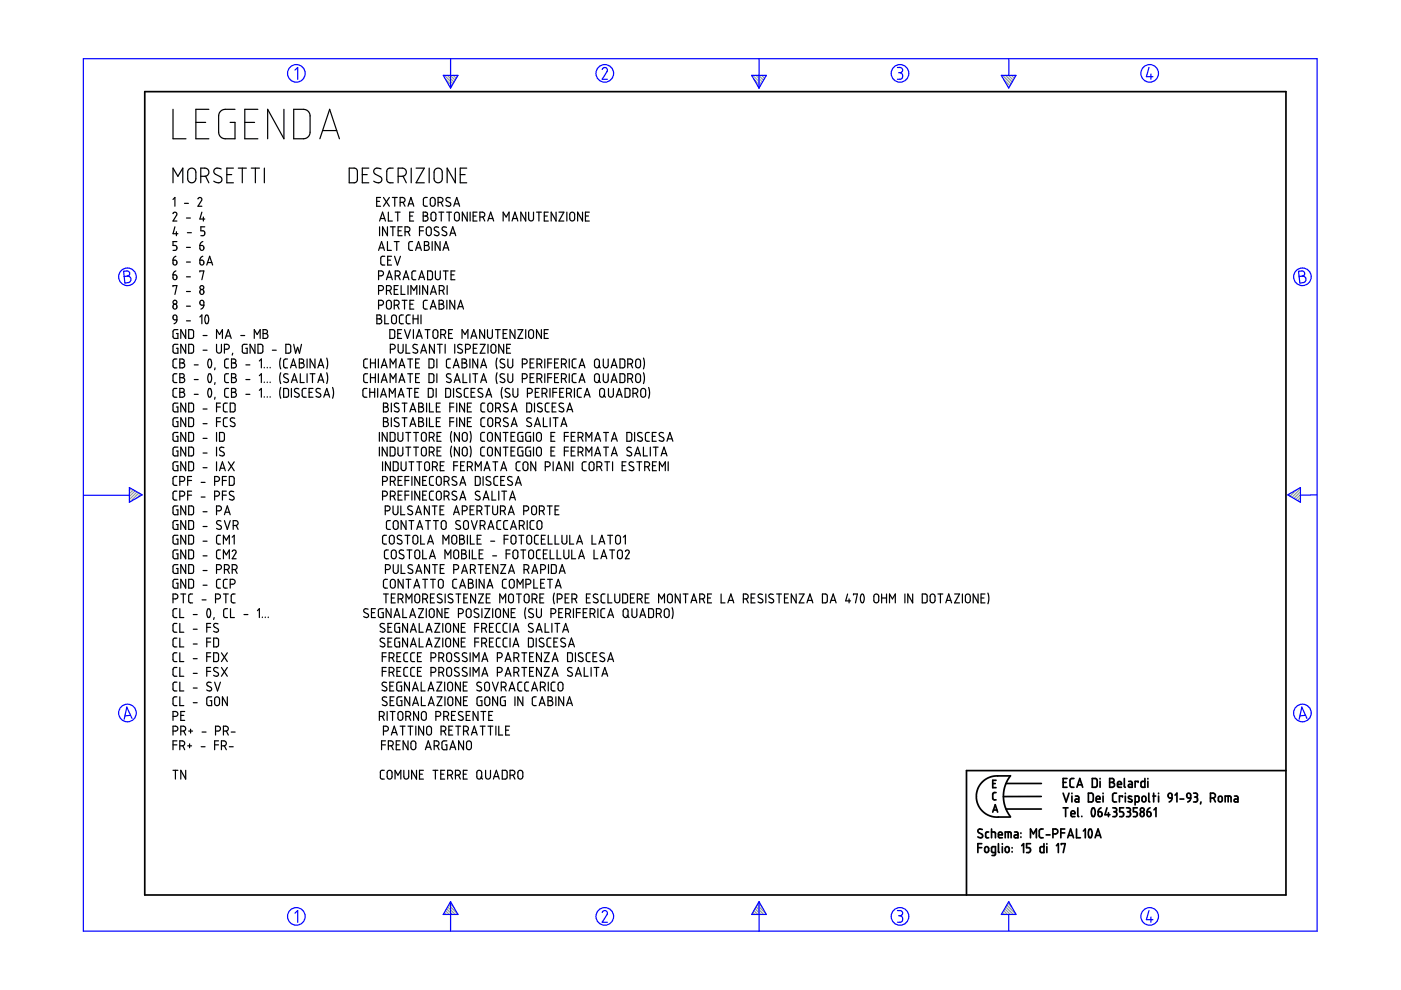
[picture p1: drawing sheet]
<svg xmlns="http://www.w3.org/2000/svg" width="297mm" height="210mm" viewBox="0 0 297 210" stroke-linecap="round" stroke-linejoin="round" font-family="sans-serif">
<g fill="none" stroke="#6c9" stroke-width=".25">
<path d="M94.2 16l1.8 1.8M94.5 16.8l1.3 1.4M94.8 16l1.5 1.4M95.3 18.3l.3 .3M95.5 16l1 1M96.1 16l.6 .6M96.7 16l.3 .2M159.6 16l1.8 1.8M159.9 16.8l1.3 1.4M160.3 16l1.4 1.4M160.7 18.3l.3 .3M160.9 16l1 1"/>
<path d="M161.5 16l.6 .6M162.1 16l.2 .2M212.6 16l1.8 1.8M212.8 16.8l1.3 1.4M213.2 16l1.4 1.4M213.7 18.3l.2 .3M213.8 16l1 1M214.4 16l.7 .6M215.1 16l.2 .2M27.5 103.4h-.1M27.9 103.6l-.5 .4M28.3 103.8l-.9 .9"/>
<path d="M28.7 104.1l-1.3 1.2M29 104.3l-1.6 1.6M29.4 104.5l-1.8 1.9M29.8 104.8l-.8 .8M273.4 104.7l-.3 .3M274.9 103.9l-1.4 1.3M275.7 103.6l-1.8 1.9M275.7 106.1l-.2 .3M275.7 105.5l-.6 .6M275.7 104.9l-1 1M275.7 104.2l-1.4 1.5M94 193.8v.1"/>
<path d="M94.2 193.5l.4 .4M94.4 193.1l.9 .8M94.7 192.7l1.2 1.2M94.9 192.3l1.6 1.6M95.1 191.9l1.9 1.9M95.4 191.5l.8 .8M159.4 193.8v.1M159.6 193.5l.4 .4M159.9 193.1l.8 .8M160.1 192.7l1.2 1.2M160.3 192.3l1.6 1.6M160.5 191.9l1.9 1.9"/>
<path d="M160.8 191.5l.8 .8M212.3 193.8v.1M212.6 193.5l.4 .4M212.8 193.1l.8 .8M213 192.7l1.2 1.2M213.2 192.3l1.6 1.6M213.5 191.9l1.8 1.9M213.7 191.5l.8 .8"/>
</g>
<g fill="none" stroke="#00f" stroke-width=".25">
<path d="M17.7 12.4h261.6v185h-261.6zM62.5 14.9l.6-.6v2.5M94 16h3.1l-1.6 2.7zM95.5 12.4v6.3M127.7 14.7l.5-.4 .5 .3v.5l-1 1.7h1.1M159.4 16h3.1l-1.6 2.7zM160.9 12.4v6.3M190.3 14.3h.7l.3 .3v.6l-.5 .2M190.5 15.4h.3M190.8 15.4l.5 .3v.7l-.3 .4h-.7M212.3 16h3.1l-1.5 2.7zM213.9 12.5v3.5"/>
<path d="M243.6 14.3l-.5 2h1.4M244 15.7v1.1M26.2 57.5l.9-.1 .3 .3 .1 .5-.5 .3 .5 .2 .3 .4-.1 .3-.3 .5-.9 .1zM27 58.5l-.7 .1M275.3 57.5l.9-.1 .3 .3 .1 .5-.5 .3 .5 .2 .3 .4-.1 .4-.2 .3-1 .2zM276.1 58.5l-.7 .1M17.8 105h9.6M27.4 103.4l2.7 1.5-2.7 1.6zM273 104.9l2.7-1.5v3.1zM279.3 104.9l-3.6 .1M27.7 151.7l-1.2 .1M28 152.3l-1.1-2.4-.6 2.6"/>
<path d="M276.8 151.7l-1.2 .1M277.1 152.3l-1.1-2.4-.6 2.6M62.5 193.6l.6-.5v2.4M95.5 191.2v6.2M95.5 191.2l1.6 2.7h-3.1zM127.7 193.5l.1-.3 .5-.1 .5 .4-.1 .4-1 1.6h1.1M160.9 191.2v6.2M160.9 191.2l1.6 2.7h-3.1zM190.3 193.1h.6l.4 .2v.5l-.5 .4M190.5 194.2h.3M190.8 194.2l.5 .3v.7l-.4 .3h-.6M213.9 191.2l1.5 2.7h-3.1z"/>
<path d="M213.9 193.9v3.5M243.6 193.1l-.5 1.9h1.4M244 194.4v1.1"/>
<circle cx="62.8" cy="15.6" r="1.87"/>
<circle cx="128.2" cy="15.6" r="1.87"/>
<circle cx="190.8" cy="15.6" r="1.87"/>
<circle cx="243.8" cy="15.6" r="1.87"/>
<circle cx="27" cy="58.7" r="1.87"/>
<circle cx="276.1" cy="58.7" r="1.87"/>
<circle cx="27" cy="151.2" r="1.87"/>
<circle cx="276.1" cy="151.2" r="1.87"/>
<circle cx="62.8" cy="194.3" r="1.87"/>
<circle cx="128.2" cy="194.3" r="1.87"/>
<circle cx="190.8" cy="194.3" r="1.87"/>
<circle cx="243.8" cy="194.3" r="1.87"/>
</g>
<g fill="none" stroke="#000" stroke-width=".36">
<path d="M30.7 19.4h241.9v170.4h-241.9zM207.3 179.7h.9M208.2 178.9h-.9v1.9M208.3 175.9l-.7-.1-.3 .5 1 .7v.4l-.2 .2-.8-.2M208.9 179.6l.4-.1 .3 .3v.7l-.3 .2h-.3l-.2-.2zM209.6 176.4h-.4l-.2 .3v.8l.2 .1h.4M210.2 176.4l.8 .1 .1 1.1M210.2 175.8v1.8M210.5 166.1h.5M210.5 172.2l.5-1.6 .5 1.6M210.6 171.7h.8M211.2 168h-.4l-.3 .3v1.1l.7 .2"/>
<path d="M211.2 165.4h-.7v1.6h.7M211.7 177h.8l-.1-.5-.4-.1-.2 .2-.1 .8 .2 .2h.6M211.7 178.9v1.7l.2 .2M212.5 178.9v.1M212.5 179.5v1.3M213.1 177.6v-1.2h1.1l.2 .2v1M213.3 179.6l.4-.1 .3 .3v.7l-.3 .2h-.3l-.3-.2zM213.3 166.1h7.5M213.3 171.5h7.5M213.8 176.4v1.2M214.2 164.5h-3.5l-.9 .3-.9 .5-.7 .6-.7 .9-.4 1-.1 1.1 .1 1.1 .4 .9 .7 1 .8 .6 .8 .5 .9 .2h3.5M214.2 164.5l-1 1.7-.5 2.2 .1 1.3 .3 1.3 1.1 2.1"/>
<path d="M214.6 179.7v.1M215.1 176.4h.5l.2 .3v.9h-.5a.31 .31 0 0 1-.3-.3 .31 .31 0 0 1 .3-.3h.5M216.5 176.6v.1M216.5 177.4v.1M216.6 179.3l.4-.4v1.9M218.5 178.9h-.8v.8h.5l.3 .4-.2 .6-.6 .1M218.5 177.6v-1.8l.6 1 .6-1v1.8M220.8 168.9h-8.1M221.2 175.8h-.6l-.3 .3 .1 1.3 .2 .2h.6M221.3 178.9v1.9l-.6-.1-.2-.2v-.8l.2-.2h.6M221.8 177h.8M222 178.9v.1"/>
<path d="M222 179.5v1.3M223.2 176.8l1-.1 .1-.3-.1-.4-.4-.2h-.6v1.8M224 179.3l.4-.4v1.9M224.9 176.6h.8M225 179.1v-.2h.8l-.4 1.9M225.4 165.9h.6M225.4 168.2l.6 1.8 .7-1.8M225.4 171.3h1M225.7 175.8h-.8v1.8M225.9 171.3v1.8M226.2 165.1h-.8v1.8h.8M226.4 177.6l.6-1.8 .6 1.8"/>
<path d="M226.5 177.1h.9M227.1 172.5h.8l-.1-.5-.4-.1-.3 .2v.8l.2 .2h.6M227.3 168.2v.1M227.3 168.8v1.2M227.7 165.1h-.6l-.2 .3v1.4l.3 .1h.5M228 168.8h.5l.2 .2v1h-.5a.31 .31 0 0 1-.3-.3 .31 .31 0 0 1 .3-.3h.5M228.2 175.8v1.8h.9M228.3 166.9l.6-1.8 .7 1.8M228.5 166.4h.9M228.5 171.3v1.7l.2 .1M229.4 173.1h.1M229.7 176.2l.4-.4v1.8"/>
<path d="M230.8 168.2h.7l.3 .3v1.2l-.3 .3h-.7zM230.9 175.9a.56 .56 0 0 1 .7 .7l-.1 .7a.36 .36 0 0 1-.5 .3 .36 .36 0 0 1-.2-.5l-.1-.6zM231.6 165.1h.7l.3 .2v1.3l-.2 .3h-.8zM231.6 171.4a.53 .53 0 0 1 .5 .2 .53 .53 0 0 1 .1 .5l-.1 .7a.34 .34 0 0 1-.4 .3 .34 .34 0 0 1-.3-.4v-.6zM232.2 177.6l.6-1.8 .6 1.8M232.3 177.1h1M232.4 169.4h.8v-.3l-.2-.3-.5 .1-.1 .9 .2 .2h.6M232.8 172.1h.6l.2 .2 .1 .5-.2 .3h-.3l-.3-.1zM233.2 165.1v.1M233.2 165.7v1.2M233.4 171.3l-.4 .3-.2 .5M233.9 168.2v.1"/>
<path d="M233.9 168.8v1.2M234.7 171.3l-.4 1.4h1M235 172.3v.8M235.3 165.1h.6l.3 .3-.1 .4-.3 .1 .4 .1 .1 .3-.1 .4-.3 .2h-.6zM235.3 165.9h.5M235.9 171.3h.7l.1 .2 .1 .3-.4 .3M236.2 172.1h.2M236.4 172.1l.3 .2 .1 .5-.3 .3h-.6M236.7 168.2h-.5l-.3 .3v1.3l.3 .2h.5M236.9 166.3h.9l-.2-.5-.3-.1-.3 .1-.1 .9 .2 .2h.7M238 169v-.2h-.7v1.2M238.2 171.3h-.8v.8h.6l.2 .4-.1 .6h-.7"/>
<path d="M238.4 165.1v1.7l.2 .1M238.6 168.2v.1M238.6 168.8v1.2M238.8 171.3h.5l.3 .2v.4l-.3 .2M239.1 172.1h.2M239.3 172.1l.4 .3-.1 .5-.2 .2h-.6M239.3 165.7h.5l.3 .2v1h-.6a.31 .31 0 0 1-.3-.3 .31 .31 0 0 1 .3-.3h.6M239.9 168.9l-.2-.1a.29 .29 0 0 0-.4 .1 .29 .29 0 0 0 .1 .4l.5 .2a.33 .33 0 0 1 0 .5 .33 .33 0 0 1-.5 0l-.2-.1M240.7 170l.7-.1 .1-.9-.2-.2h-.6v1.9M241.1 171.3h-.8v.8h.6l.2 .3-.1 .7h-.7M241.3 165.9v-.2h-.6v1.2M241.9 172.3l.2-.2 .4 .2 .1 .5-.1 .2-.4 .1-.2-.1z"/>
<path d="M242.2 169l.2-.2 .4 .1 .2 .8-.2 .2-.4 .1-.3-.2zM242.7 165.1v1.8h-.6l-.2-.2 .1-.9 .2-.1h.5M243.2 172.1l.7 .2v.7l-.4 .1-.2-.1zM243.4 165.1v.1M243.4 165.7v1.2M243.6 168.2v1.6l.2 .2M243.8 171.3l-.4 .3-.2 .5M244.4 168.8h.6M244.6 168.2v1.8M244.7 171.7l.4-.4v1.8M245.6 168.2v.1M245.6 168.8v1.2"/>
<path d="M247.7 168.4l.3-.2 .4 .1 .1 .9-.7-.1zM248.5 169.2l-.2 .5-.4 .3M249.1 168.6l.4-.4v1.8M250.2 169.4h.8M251.7 168.3l.3-.1 .3 .1 .2 .9h-.6l-.2-.2zM252.5 169.2l-.2 .5-.5 .3M253.1 168.2l.7 .1 .1 .4-.4 .3M253.3 169h.2M253.5 169l.4 .2v.5l-.2 .3h-.6M254.6 170l-.1 .5M256.6 169.2l.9-.1 .2-.3-.1-.4-.4-.2h-.6v1.8M257.3 169.2l.4 .8"/>
<path d="M258.4 169l.2-.2 .4 .1 .1 .8-.1 .2-.4 .1-.3-.2zM259.8 170v-1.2l1.1 .1 .1 1.1M260.4 168.8v1.2M261.7 168.8h.6l.2 .3v.9h-.6a.31 .31 0 0 1-.3-.3 .31 .31 0 0 1 .3-.3h.6M272.6 163.4h-67.7v26.4M211.1 180.8h-.6l-.3-.2 .1-1 .8-.1-.1 1.7-.2 .2h-.5M214.6 180.6v.1"/>
<circle cx="242.2" cy="171.7" r=".42"/>
</g>
<g fill="none" stroke="#000" stroke-width=".25">
<path d="M36.7 23.2v6.2h2.7M36.7 38.8v-3.2l1 1.8 1.1-1.8v3.2M40.1 35.9l.4-.3 .5 .1 .5 .6v1.8l-.2 .4-.4 .2h-.5l-.6-.5v-1.8zM41.5 26h2.1M42.6 37.4h1l.5-.3 .2-.8-.3-.5-.4-.2h-1v3.2M43.6 37.4l.7 1.4M44.3 23.2h-2.8v6.2h2.8M46.9 35.8l-1.1-.1-.3 .2-.2 .5 .3 .5 1.3 .7 .2 .4-.2 .5-.3 .2-.4 .1-.9-.4M48.1 37h1M49.5 35.6h-1.4v3.2h1.4M49.8 23.2h-2.4l-.5 .2-.4 .5-.1 .6v3.8l.2 .5 .5 .5 .5 .1h2.2v-3.4h-1M50.5 35.6h1.7"/>
<path d="M51.4 35.6v3.2M51.9 26h2.1M53.3 35.6h1.7M54.1 35.6v3.2M54.7 23.2h-2.8v6.2h2.8M56 35.6v3.2M60.2 23.2v6.2l-3.5-6.2v6.2M62.3 23.2l2.5 .1 .4 .2 .4 .5 .1 4.3-.3 .6-.5 .4-2.6 .1zM67.8 29.4l2.1-6.2 2.1 6.2M68.4 27.7h3M74 35.6l1.3 .1 .4 .4 .1 2.2-.5 .4-1.3 .1zM76.8 37h1.1"/>
<path d="M78.2 35.6h-1.4v3.2h1.4M80.8 35.8l-1.1-.1-.3 .2-.2 .5 .3 .5 1.3 .8 .2 .3-.1 .4-.6 .4-1.1-.4M83.4 35.6l-.9 .1-.3 .2-.2 .4 .1 2.1 .5 .4h.8M84.4 37.4h1l.6-.3 .1-.7-.2-.6-.5-.2h-1v3.2M85.4 37.4l.7 1.4M87.2 35.6v3.2M88.2 35.6h1.8l-1.8 3.2h1.8M91 35.6v3.2M92.2 36l.4-.3 .4-.1 .5 .2 .2 .4v1.9l-.5 .6h-.6l-.5-.5-.1-1.8zM96.5 35.6v3.2l-1.7-3.2v3.2M97.6 37h1M99 35.6h-1.4v3.2h1.4"/>
<path d="M36.7 45.3l.3-.3 .4 .2 .1 .3-.8 1.4h.8M36.7 55.2l.7 .1 .1 .6-.1 .2-.4 .1-.3-.2zM36.7 58.3l.7 .1 .1 .6-.1 .2-.4 .1-.3-.2zM36.7 42.3l.4-.4v1.8M37.1 48.1l-.4 1.5h1M37.3 54.3l-.4 .3-.2 .6M37.3 57.4l-.4 .3-.2 .6M37.4 49.1v.9M37.5 51.2h-.8v.8h.5l.3 .4-.1 .6-.7 .1M39.1 43.1h.8M39.5 46.2h.9M39.5 52.5h.9"/>
<path d="M39.5 55.6h.9M39.5 58.7h.9M39.7 49.3h.9M42 42.2l.3-.3 .5 .2v.3l-.8 1.3h.8M42.4 52h.5l.2 .2 .1 .5-.2 .3-.3 .1-.2-.2zM42.4 55.2h.5l.2 .1 .1 .5-.2 .3-.3 .1-.2-.2zM42.4 57.7v-.3h.8l-.4 1.9M42.8 45l-.4 1.4h1M43 51.2l-.4 .3-.2 .5M43 54.3l-.4 .3-.2 .6M43.1 46v.9M43.4 48.1h-.8v.8h.5l.3 .3-.1 .7-.7 .1"/>
<path d="M43.8 56.2l.6-1.9 .7 1.9M44 55.7h.9M79.9 42.7h.6M80.3 58.5h.5l.4-.2 .1-.5-.2-.2-.8-.2v1.9M80.3 53.1l.6-1.9 .6 1.9M80.5 52.6h.8M80.5 46.9l.6-1.9 .6 1.9M80.5 48.1v1.9M80.6 46.3h1M80.7 41.9h-.8v1.8h.8M81.3 41.9l1.2 1.8M81.6 54.3l-.6 .1-.3 .3 .1 1.3 .8 .2"/>
<path d="M81.9 59.3l.6-1.9 .7 1.9M82.1 58.8h.9M82.1 48.1v1.9l-1-1.9v1.9M82.1 51.2v1.9h.9M82.2 55.2h.6M82.3 45v1.9h.9M82.5 41.9l-1.2 1.8M82.8 48.1h1M83 54.3h-.8v1.9h.8M83.2 41.9h1M83.3 48.1v1.9M83.6 51.2h1"/>
<path d="M83.7 54.3l.6 1.9 .6-1.9M83.7 41.9v1.8M83.8 58.5h.6l.3-.2 .1-.5-.2-.3-.8-.1v1.9M83.8 45h1M84.1 51.2v1.9M84.3 45v1.9M84.4 48.9h.6M84.4 58.5l.4 .8M84.8 42.9h.6l.4-.2 .1-.4-.2-.3-.9-.1v1.8M85.3 48.1h-.9v1.9h.9M85.4 42.9l.5 .8M85.5 59.3l.6-1.9 .6 1.9"/>
<path d="M85.6 58.8h.9M85.9 49.1l.9-.1 .1-.5-.1-.3-.9-.1v1.9M86.5 49.1l.4 .9M86.5 43.7l.6-1.8 .6 1.8M86.7 43.2h.9M86.9 45.8h.6M87.5 51.2h-.5l-.3 .4v1.3l.2 .2h.6M87.7 45h-.8v1.9h.8M88.1 53.1l.6-1.9 .6 1.9M88.2 57.4l-.6 .1-.3 .3 .1 1.3 .8 .2M88.3 52.6h.9M88.8 59.3l.6-1.9 .6 1.9"/>
<path d="M88.9 48.9h.9M89 58.8h.9M89.7 45h.7l.2 .2v.5l-.4 .1 .5 .4v.4l-.3 .2-.7 .1zM89.7 45.8h.5M89.8 48.1h-.9v1.9M90 51.2h.6l.3 .3-.1 .4-.3 .1 .3 .2 .2 .3-.1 .4-.2 .1-.7 .1zM90 52h.5M90.5 48.3l.5-.2 .4 .4v1.1l-.3 .4-.4-.1-.3-.2v-1.1zM90.6 41.9h-.5l-.3 .3v1.3l.3 .2h.5M90.7 57.4h.7l.3 .3v1.2l-.2 .4h-.8zM91.3 42.1l.5-.2 .4 .3 .1 1.1-.4 .4h-.4l-.3-.4zM91.6 45.1l.5-.1 .3 .3v1.1l-.3 .4h-.3l-.4-.3v-1.1z"/>
<path d="M91.6 51.2v1.9M92.3 57.4v1.5l.4 .4 .4-.1 .2-.2v-1.6M92.9 42.9h.6l.3-.2 .1-.4-.1-.3-.9-.1v1.8M93 48.2l-.6-.1-.3 .5 .1 .2 .8 .5v.4l-.3 .3-.6-.2M93 45h1.1M93.3 51.2v1.9l-1-1.9v1.9M93.5 42.9l.4 .8M93.6 45v1.9M93.9 53.1l.7-1.9 .6 1.9M94 57.4h1M94.1 52.6h.9M94.5 57.4v1.9"/>
<path d="M94.7 48.2l-.7-.1-.3 .4 .2 .3 .7 .5 .1 .5-.3 .2-.7-.2M94.7 45h1M95.2 45v1.9M95.4 50l.6-1.9 .6 1.9M95.5 42l-.7-.1-.2 .5 .9 .7v.5l-.5 .1-.4-.2M95.5 49.4h1M95.6 58.3h.7M96.2 43.7l.6-1.8 .7 1.8M96.4 43.2h.9M96.5 57.4h-.9v1.9h.9M96.5 45.2l.4-.2 .4 .3 .1 1.1-.3 .4h-.3l-.4-.3v-1zM99.1 45v1.9l-1.1-1.9v1.9"/>
<path d="M99.7 45v1.9M100.3 45.8h.6M101.1 45h-.8v1.9h.8M101.7 46l1-.1 .1-.3-.1-.4-.4-.2h-.6v1.9M102.4 46l.4 .9M103.4 46.9l.6-1.9 .7 1.9M103.6 46.3h.9M106.7 46.9v-1.9l.6 1 .6-1v1.9M108.6 46.9l.6-1.9 .6 1.9M108.7 46.3h.9M111.5 45v1.9l-1.1-1.9v1.9M112.1 45v1.5l.5 .4 .5-.4v-1.5"/>
<path d="M113.7 45h1.1M114.3 45v1.9M115.4 45.8h.6M116.2 45h-.8v1.9h.8M117.9 45v1.9l-1-1.9v1.9M118.5 45h1l-1 1.9h1M120.2 45v1.9M120.9 45.2l.5-.2 .4 .4v1l-.3 .4h-.3l-.4-.3v-1.1zM123.5 45v1.9l-1-1.9v1.9M124.1 45.8h.7M124.9 45h-.8v1.9h.8M36.7 60.8v-.2h.8l-.4 1.8"/>
<path d="M36.8 64.6l.2-.1 .4 .1 .1 .6-.1 .2-.4 .1-.3-.1zM36.8 66.9l.2-.1 .4 .1 .1 .9h-.5l-.3-.2zM37.5 67.8l-.2 .5-.4 .3M37.5 76.1h-.5l-.3 .3v1.4l.3 .2h.5M37.5 79.2h-.5l-.3 .3v1.4l.3 .2h.5M37.7 69.9h-.7l-.3 .3v1.2l.2 .3 .8 .1v-1.1h-.3M37.7 73h-.7l-.3 .3v1.2l.1 .3 .9 .1v-1h-.3M38.1 76.1h.7l.3 .3-.1 .3-.3 .3 .3 .1 .2 .3v.2l-.3 .4h-.8zM38.1 79.2h.7l.3 .3-.1 .3-.3 .3 .3 .1 .2 .3-.1 .3-.3 .3h-.7zM38.1 77h.6M39.4 69.9v1.9l-1.1-1.9v1.9M39.4 73v1.9l-1.1-1.9v1.9"/>
<path d="M39.5 61.8h.9M39.5 64.9h.9M39.5 68h.9M40 69.9h.8l.2 .3v1.2l-.3 .4h-.7zM40 73h.8l.2 .3v1.2l-.3 .4h-.7zM41.2 77.4h.8M42.4 67.2l.4-.4v1.8M42.6 63.7h.3l.2 .1 .1 .9-.7-.2-.1-.4zM43.1 71.1h.8M43.1 74.3h.8M43.2 64.7l-.2 .6-.4 .2M43.6 66.9a.56 .56 0 0 1 .7 .7l-.2 .7a.35 .35 0 0 1-.4 .3 .35 .35 0 0 1-.2-.5l-.1-.7z"/>
<path d="M44.3 79.3a.58 .58 0 0 1 .6 .9l-.1 .5a.36 .36 0 0 1-.5 .4 .36 .36 0 0 1-.2-.5l-.1-.6zM44.3 76.2l.2-.1 .2 .3 .2 .5-.1 .7a.36 .36 0 0 1-.5 .4 .36 .36 0 0 1-.2-.5l-.1-.6zM45.6 78l-.1 .4M45.9 73v1.5l.5 .4 .5-.4v-1.5M45.9 71.8v-1.9l.6 1 .7-1v1.9M47.6 74l.9-.1 .1-.3-.1-.4-.3-.2h-.6v1.9M47.8 71.8l.6-1.9 .6 1.9M48 71.2h.9M48.5 76.1h-.6l-.3 .4 .1 1.3 .2 .2h.6M48.5 79.2h-.6l-.3 .4 .1 1.3 .2 .2h.6M49.1 76.1h.6l.3 .3-.1 .4-.3 .2 .3 .1 .2 .3-.1 .4-.2 .2h-.7zM49.1 79.2h.6l.3 .3-.1 .4-.3 .2 .3 .1 .2 .3v.3l-.3 .3h-.7z"/>
<path d="M49.1 77h.5M49.3 74.9l-.1 .4M51.1 71.1h.8M52.1 77.4h.9M52.4 73h-.8l-.2 .3v1.2l.1 .3 .9 .1v-1h-.3M53.9 71.8v-1.9l.6 1 .7-1v1.9M54.1 73v1.9l-1.1-1.9v1.9M54.7 73h.8l.2 .3v1.2l-.3 .4h-.7zM55 76.5l.4-.4v1.9M55 79.7l.4-.5v1.9M55.8 69.9h.6l.3 .3-.1 .4-.3 .1 .4 .2 .1 .3-.3 .5-.7 .1zM55.8 70.7h.5"/>
<path d="M56 77.9v.1M56.7 77.9v.1M57.3 77.9v.1M57.7 74.3h.9M59.5 75.9l-.2 .8 .2 1.5M59.5 79l-.2 .9 .2 1.4M60.6 73h.8l.2 .2v1.4l-.3 .3h-.7zM61 76.1h-.6l-.3 .4 .1 1.3 .2 .2h.6M61.1 79.3l-.7-.1-.3 .5 .2 .3 .8 .4v.5l-.3 .2-.7-.2M61.6 78l.6-1.9 .6 1.9M61.8 77.5h.9M62.3 73l.4 1.9 .4-1.3 .4 1.3 .4-1.9"/>
<path d="M63.5 76.1h.6l.3 .3-.1 .4-.3 .2h.3l.2 .4-.1 .4-.2 .2h-.7zM63.5 77h.5M63.7 79.2v1.9h.8M65.1 76.1v1.9M65.1 79.2v1.9M65.7 79.2h1.1M66.3 79.2v1.9M66.8 76.1v1.9l-1.1-1.9v1.9M67.4 78l.6-1.9 .6 1.9M67.6 77.5h.9M69.3 75.9l.2 .9-.2 1.4M69.3 79l.2 .9-.2 1.4"/>
<path d="M77.9 76.1h-.5l-.3 .3 .1 1.4 .2 .2h.5M77.9 79.2h-.5l-.3 .3 .1 1.4 .2 .2h.5M78.5 77h1.1M78.5 76.1v1.9M78.5 79.2v1.9M79.6 76.1v1.9M79.6 79.2v1.9M79.9 66.8h.7l.2 .3-.1 .4-.3 .1 .4 .2 .1 .2v.4l-.3 .2h-.7zM79.9 67.6h.5M80.2 76.1v1.9M80.2 79.2v1.9M80.3 61.6l.8-.1 .2-.3-.1-.4-.3-.2h-.6v1.8"/>
<path d="M80.3 64.7l.8-.1 .2-.3-.1-.4-.3-.2h-.6v1.8M80.8 78l.7-1.9 .6 1.9M81 77.5h.9M81.6 66.8v1.8h.8M81.9 61.6l.9-.1 .2-.4-.2-.4-.3-.1h-.6v1.8M82 63.9l.5-.2 .5 .3v1.2l-.4 .3h-.4l-.2-.3zM82.5 61.6l.5 .8M82.7 69.9h.6l.4 .2v1.4l-.3 .3h-.7zM82.7 78v-1.9l.6 1.1 .6-1.1v1.9M82.8 74l.9-.1 .1-.3-.1-.4-.9-.2v1.9M83.2 66.9l.6-.1 .3 .4v1l-.4 .4h-.3l-.3-.3-.1-1.1zM83.6 64.7l.8-.1 .2-.3-.1-.4-.3-.2h-.6v1.8"/>
<path d="M83.6 61.4h.6M84.2 64.7l.4 .8M84.3 70.7h.6M84.4 73v1.5l.2 .2 .3 .2 .5-.4 .1-1.5M84.4 60.6h-.8v1.8h.8M84.6 78l.6-1.9 .6 1.9M84.8 77.5h.9M85 60.6v1.8h.9M85.2 69.9h-.9v1.9h.9M85.3 63.7h1M85.5 66.8h-.5l-.3 .3v1.3l.3 .2h.5M85.8 63.7v1.8"/>
<path d="M85.8 69.9l.6 1.9 .6-1.9M86.1 73v1.9h.8M86.4 76.1h1.1M86.4 79.2h1.1M86.5 60.6v1.8M86.9 64.5h.6M87 66.8h-.5l-.4 .4 .1 1.2 .2 .2h.6M87 76.1v1.9M87 79.2v1.9M87.1 62.4v-1.8l.6 1 .7-1v1.8M87.6 67.6h1M87.6 66.8v1.8"/>
<path d="M87.7 69.9v1.9M87.7 63.7h-.8v1.8h.8M88.1 77h.6M88.3 71.8l.6-1.9 .6 1.9M88.4 71.2h.9M88.5 73.1l-.7-.1-.3 .5 1 .7v.5l-.4 .2-.6-.2M88.6 66.8v1.8M88.9 76.1h-.8v1.9h.8M88.9 79.2h-.8v1.9h.8M89 60.6v1.8M89.2 74.9l.6-1.9 .6 1.9M89.3 66.8v1.8"/>
<path d="M89.4 74.4h.9M90.1 69.9h1.1M90.6 63.7h-.6l-.2 .3v1.3l.3 .2h.5M90.7 60.6v1.8l-1.1-1.8v1.8M90.7 69.9v1.9M91 76.1h.7l.3 .3v1.3l-.3 .3h-.7zM91 79.2h.7l.3 .3v1.3l-.3 .3h-.7zM91.2 65.5l.6-1.8 .7 1.8M91.3 62.4l.6-1.8 .6 1.8M91.4 65h.9M91.4 61.9h1M91.9 70.1l.5-.2 .4 .3v1.1l-.3 .4h-.4l-.3-.3z"/>
<path d="M92.1 73v1.9l-1-1.9v1.9M92.6 76.1v1.9M92.6 79.2v1.9M92.7 73h1.1M93.1 63.7h.7l.2 .2-.1 .4-.3 .2 .4 .1 .1 .5-.4 .4h-.6zM93.1 64.5h.5M93.1 61.6l.9-.1 .2-.3-.1-.4-.3-.2h-.7v1.8M93.2 73v1.9M93.5 70.9l.9-.1 .1-.5-.2-.3-.8-.1v1.9M93.8 61.6l.4 .8M94.1 70.9l.4 .9M94.4 73v1.9"/>
<path d="M94.7 63.7v1.8M94.8 60.6v1.8M95.1 70.7h.6M95.5 76.1h-.6l-.2 .3v1.4l.2 .2h.6M95.6 79.3l-.7-.1-.2 .2v.4l.9 .6 .1 .5-.4 .2-.6-.2M95.9 69.9h-.8v1.9h.8M96.1 78l.6-1.9 .6 1.9M96.3 77.5h.9M96.4 63.7v1.8l-1-1.8v1.8M96.4 73v1.9M97 65.5l.7-1.8 .6 1.8M97.2 65h.9"/>
<path d="M98 73.1l-.7-.1-.3 .4 .2 .3 .8 .5v.4l-.3 .3-.7-.2M98 76.1h.6l.3 .3-.1 .4-.3 .2 .3 .1 .2 .3v.2l-.3 .4h-.7zM98 71.8v-1.9l.6 1 .6-1v1.9M98 77h.5M98.2 79.2v1.9h.8M98.7 74l.9-.1 .1-.3-.1-.4-.2-.2h-.7v1.9M99.6 76.1v1.9M99.6 79.2v1.9M99.8 71.8l.7-1.9 .6 1.9M100 71.2h.9M100.2 79.2h1.1M100.4 73.9h.6"/>
<path d="M100.8 79.2v1.9M101.2 73h-.8v1.9h.8M101.3 76.1v1.9l-1.1-1.9v1.9M101.8 73h1l-1 1.9h1M101.9 78l.6-1.9 .7 1.9M102.1 77.5h.9M102.7 69.9v1.9l-1-1.9v1.9M103.4 69.9v1.5l.4 .4 .4-.1 .2-.3v-1.5M103.5 73v1.9M104.2 73.2l.5-.2 .4 .4v1l-.3 .4-.3 .1-.4-.4zM105 69.9h1.1M105.4 75.9l-.2 1 .2 1.3"/>
<path d="M105.4 79l-.2 1 .2 1.3M105.5 69.9v1.9M106.7 70.7h.6M106.8 73v1.9l-1.1-1.9v1.9M107 76.2l-.7-.1-.2 .2-.1 .3 .9 .7 .1 .5-.3 .2-.7-.2M107 79.3l-.7-.1-.2 .2-.1 .4 .9 .6 .1 .5-.3 .2-.7-.2M107.4 73.9h.6M107.5 69.9h-.8v1.9h.8M107.7 76.1v1.5l.1 .2 .3 .2 .6-.3v-1.6M107.7 79.2v1.6l.4 .3 .6-.3v-1.6M108.2 73h-.8v1.9h.8M109.2 69.9v1.9l-1.1-1.9v1.9"/>
<path d="M109.8 69.9h1l-1 1.9h1M110.7 77.2l.9-.2 .2-.3-.1-.4-.3-.2h-.7v1.9M111.5 69.9v1.9M112.2 70.1l.4-.2 .5 .3v1.2l-.3 .3-.3 .1-.4-.3v-1.1zM112.4 77h.6M113.2 76.1h-.8v1.9h.8M113.2 79.2h-.8v1.9h.8M113.9 77.2l.8-.1 .2-.4-.1-.4-.3-.2h-.6v1.9M114.5 77.2l.4 .8M114.8 69.9v1.9l-1.1-1.9v1.9M115.4 70.7h.6M115.5 76.1v1.9"/>
<path d="M115.5 79.2v1.9M116.1 77h.9M116.2 69.9h-.8v1.9h.8M117 76.1h-.9v1.9M117 79.2h-.9v1.9M117.6 77h.6M118.4 76.1h-.8v1.9h.8M118.4 79.2h-.8v1.9h.8M119 77.2l.9-.2 .2-.3-.2-.4-.9-.2v1.9M119.7 77.2l.4 .8M120.7 76.1v1.9M120.7 79.2v1.9"/>
<path d="M122.2 76.1h-.6l-.3 .3 .1 1.4 .2 .2h.6M122.2 79.2h-.6l-.3 .3 .1 1.4 .2 .2h.6M122.8 78l.6-1.9 .6 1.9M123 77.5h.8M126.2 79.4l.5-.2 .4 .4v1l-.4 .5h-.4l-.2-.3-.1-1.1zM126.2 76.2l.5-.1 .4 .4v1l-.4 .5-.4-.1-.2-.3-.1-1.1zM126.9 77.6l.4 .4M127.9 76.1v1.4l.1 .3 .4 .2 .5-.3v-1.6M127.9 79.2v1.5l.5 .4 .5-.3v-1.6M129.6 78l.6-1.9 .6 1.9M129.8 77.5h.8M131.4 76.1h.7l.3 .2 .1 1.3-.3 .4h-.8z"/>
<path d="M131.4 79.2h.8l.2 .3 .1 1.3-.3 .3h-.8zM133.1 77.2l.9-.2 .1-.2-.1-.5-.2-.2h-.7v1.9M133.7 77.2l.4 .8M134.9 79.5l.5-.3 .4 .4v1l-.4 .5-.4-.1-.2-.2zM134.9 76.2l.5-.1 .4 .4v1l-.4 .5-.4-.1-.2-.3v-1.1zM136.4 75.9l.2 .9-.2 1.4M136.4 79l.2 .9-.2 1.4M37.5 82.4h-.6l-.2 .3v1.4l.8 .1M37.7 85.5h-.7l-.2 .1-.1 1.4 .1 .2 .9 .1v-1h-.3M37.7 88.6h-.7l-.3 .3v1.2l.3 .3h.7v-1h-.3M37.7 91.7h-.7l-.3 .3v1.2l.3 .4h.7v-1.1h-.3M37.7 94.8h-.7l-.3 .3v1.3l.2 .2 .8 .1v-1.1h-.3"/>
<path d="M37.7 97.9h-.7l-.3 .3v1.3l.2 .2 .8 .1v-1.1h-.3M38.1 82.4h.7l.3 .3-.1 .3-.3 .2 .2 .1 .3 .3-.1 .3-.3 .3h-.7zM38.1 80.1h.6M38.1 83.2h.6M39.4 85.5v1.8l-1.1-1.8v1.8M39.4 88.6v1.8l-1.1-1.8v1.8M39.4 91.7v1.9l-1.1-1.9v1.9M39.4 94.8v1.9l-1.1-1.9v1.9M39.4 97.9v1.9l-1.1-1.9v1.9M40 85.5h.7l.3 .2v1.2l-.2 .4h-.8zM40 88.6h.7l.3 .3v1.1l-.2 .4h-.8zM40 91.7h.8l.2 .3v1.2l-.2 .3-.8 .1z"/>
<path d="M40 94.8h.8l.2 .3v1.2l-.2 .3-.8 .1zM40 97.9h.8l.2 .3v1.2l-.3 .4h-.7zM41.2 80.5h.8M41.2 83.6h.8M43.1 86.7h.8M43.1 89.8h.8M43.1 92.9h.8M43.1 96.1h.8M43.1 99.2h.8M44.3 82.4a.55 .55 0 0 1 .6 .8l-.2 .7a.33 .33 0 0 1-.4 .3 .33 .33 0 0 1-.2-.5l-.1-.6zM45.6 81.1l-.1 .4M45.6 84.2l-.1 .4"/>
<path d="M45.9 91.7v1.9M45.9 94.8v1.9M45.9 97.9v1.9M45.9 86.3h.8M45.9 89.4h.8M46.5 91.7h.8l.3 .3v1.2l-.3 .3-.8 .1zM46.5 99.8l.7-1.9 .6 1.9M46.7 99.3h.9M46.7 85.5h-.8v1.8M46.7 88.6h-.8v1.8M47.5 94.9l-.7-.1-.2 .2-.1 .3 1 .7v.5l-.5 .2-.5-.2M48.2 85.5h-.6l-.2 .3v1.4l.8 .1"/>
<path d="M48.2 88.6h-.5l-.3 .3v1.4l.3 .1h.5M48.4 97.9l1.3 1.9M48.5 82.4h-.6l-.3 .3 .1 1.4 .8 .1M48.8 85.5h.8l.2 .2v1.3l-.2 .3h-.8zM49.1 82.4h.6l.3 .2-.1 .5-.3 .1 .4 .2 .1 .2v.3l-.3 .3h-.7zM49.1 80.1h.5M49.1 83.2h.5M49.7 97.9l-1.3 1.9M49.8 88.7l-.7-.1-.3 .4 .2 .3 .8 .5v.5l-.5 .1-.5-.2M52.1 80.5h.9M52.1 83.6h.9M55 82.8l.4-.4v1.8"/>
<path d="M56 81v.1M56 84.1v.1M56.7 81v.1M56.7 84.1v.1M57.3 81v.1M57.3 84.1v.1M59.5 82.1l-.2 .9 .2 1.4M60.1 82.4h.8l.3 .3v1.2l-.4 .3h-.7zM61.8 81.1l.6-1.9 .6 1.9M61.8 82.4v1.8M62 80.6h.9M63.4 82.5l-.7-.1-.3 .4 .2 .3 .8 .4v.5l-.5 .2-.5-.2"/>
<path d="M64.9 82.4h-.6l-.2 .3 .1 1.4 .7 .1M65.5 83.2h.6M66.4 82.4h-.9v1.8h.9M67.4 81.1l.6-1.9 .6 1.9M67.6 80.6h.9M67.9 82.5l-.7-.1-.2 .5 .2 .2 .7 .4 .1 .5-.5 .2-.5-.2M68.6 84.2l.7-1.8 .6 1.8M68.8 83.7h.9M70.5 82.1l.2 .9-.2 1.4M77.8 82.4h-.6l-.3 .3 .1 1.4 .8 .1M78.4 83.2h1M78.4 82.4v1.8"/>
<path d="M78.5 80.1h1.1M79.4 82.4v1.8M80.1 82.4v1.8M80.4 91.7v1.9M80.4 94.8v1.9M80.7 84.2l.6-1.8 .6 1.8M80.8 81.1l.7-1.9 .6 1.9M80.9 83.7h.9M81 80.6h.9M81.1 97.9v1.9M81.3 85.5h.6l.3 .3v.3l-.4 .2 .3 .1 .2 .3v.4l-.3 .2h-.7zM81.3 88.6h.6l.3 .3v.3l-.4 .2 .4 .1 .1 .3v.4l-.3 .2h-.7z"/>
<path d="M81.3 86.3h.5M81.3 89.4h.5M82.1 91.7v1.9l-1.1-1.9v1.9M82.1 94.8v1.9l-1.1-1.9v1.9M82.5 84.2v-1.8l.7 1 .6-1v1.8M82.7 91.7h.8l.2 .3 .1 1.2-.3 .3-.8 .1zM82.7 94.8h.8l.2 .3 .1 1.2-.3 .3-.8 .1zM82.7 81.1v-1.9l.6 1.1 .6-1.1v1.9M82.8 97.9v1.9l-1.1-1.9v1.9M83 85.5v1.8M83 88.6v1.8M83.4 97.9h.8l.2 .3v1.3l-.3 .3h-.7z"/>
<path d="M84.4 91.7v1.4l.4 .5 .3-.1 .3-.3v-1.5M84.4 94.8v1.4l.4 .5 .3-.1 .3-.2v-1.6M84.4 84.2l.6-1.8 .7 1.8M84.5 85.6l-.7-.1-.2 .4 .2 .3 .7 .5 .1 .4-.5 .2-.5-.2M84.5 88.7l-.7-.1-.2 .4 .1 .3 .8 .5 .1 .5-.5 .1-.5-.2M84.6 81.1l.6-1.9 .6 1.9M84.6 83.7h.9M84.8 80.6h.9M85 97.9l.1 1.5 .5 .4 .4-.3 .1-1.6M85.3 85.5h1M85.3 88.6h1M85.8 85.5v1.8"/>
<path d="M85.8 88.6v1.8M86 91.7h1.1M86 94.8h1.1M86.3 82.4h1M86.6 91.7v1.9M86.6 94.8v1.9M86.7 97.9h1M86.8 82.4v1.8M86.9 87.3l.6-1.8 .7 1.8M86.9 90.4l.6-1.8 .7 1.8M87.1 86.8h.9M87.1 89.9h.9"/>
<path d="M87.2 97.9v1.9M87.7 91.7h1M87.7 94.8h1M87.9 83.2h.7M88.1 80.1h.6M88.2 91.7v1.9M88.2 94.8v1.9M88.4 97.9h1M88.8 85.5h.6l.3 .3v.3l-.4 .2 .3 .1 .2 .3-.1 .4-.2 .2h-.7zM88.8 88.6h.6l.3 .3v.3l-.4 .2 .3 .1 .2 .3-.1 .4-.2 .2h-.7zM88.8 82.4h-.9v1.8h.9M88.8 86.3h.5"/>
<path d="M88.8 89.4h.5M88.9 97.9v1.9M89.5 91.8l.5-.1 .4 .4v1.1l-.4 .4-.4-.1-.2-.3-.1-1zM89.5 95l.4-.2 .4 .3 .1 1.2-.3 .3-.4 .1-.3-.3-.1-1.1zM90.1 98.1l.5-.2 .5 .4v1.1l-.4 .4h-.3l-.3-.3-.1-1.1zM90.4 85.5v1.8M90.4 88.6v1.8M90.8 82.4h.7l.3 .2v1.3l-.3 .3h-.7zM91 92.7h.6l.3-.2 .2-.4-.3-.3-.8-.1v1.9M91 95.8l.9-.1 .2-.3-.2-.4-.9-.2v1.9M91.1 85.5v1.8h.8M91.1 88.6v1.8h.8"/>
<path d="M91.6 92.7l.5 .9M91.6 95.8l.5 .9M91.7 99l.9-.2 .1-.3-.1-.4-.3-.2h-.6v1.9M92.3 99l.4 .8M92.5 82.4v1.8M92.5 86.3h.6M92.5 89.4h.6M92.7 92.5h.6M92.7 95.6h.6M93.3 85.5h-.8v1.8h.8M93.3 88.6h-.8v1.8h.8M93.3 98.7h.7"/>
<path d="M93.5 91.7h-.8v1.9h.8M93.5 94.8h-.8v1.9h.8M94.2 97.9h-.9v1.9h.9M94.5 82.4h.7l.3 .2v1.3l-.3 .3h-.7zM95.4 86.3h.8M95.4 89.4h.8M95.7 91.5l-.2 .9 .2 1.4M95.7 94.6l-.2 .9 .2 1.4M96.2 82.4v1.8M96.2 85.5h-.8v1.8M96.2 88.6h-.8v1.8M96.2 98.7h.8"/>
<path d="M96.3 81.1l.6-1.9 .7 1.9M96.5 80.6h.9M96.8 85.5v1.8M96.8 88.6v1.8M97 97.9h-.8v1.9M97.4 91.7v1.9l-1-1.9v1.9M97.4 94.8v1.9l-1-1.9v1.9M97.7 98.7h.6M97.7 82.5l-.7-.1-.2 .4 .2 .3 .7 .4v.5l-.4 .2-.5-.2M98.2 91.8l.4-.1 .4 .4v1.1l-.3 .4-.4-.1-.3-.3v-1.1zM98.2 95l.4-.2 .4 .4 .1 1-.4 .4-.3 .1-.4-.4v-1.1zM98.5 85.5v1.8l-1-1.8v1.8"/>
<path d="M98.5 88.6v1.8l-1-1.8v1.8M98.5 97.9h-.8v1.9h.8M99.1 99l.9-.2 .1-.2v-.5l-.4-.2h-.6v1.9M99.1 86.3h.6M99.1 89.4h.6M99.3 82.4h-.6l-.3 .3 .1 1.4 .8 .1M99.7 91.5l.2 .9-.2 1.4M99.7 94.6l.2 .9-.2 1.4M99.7 99l.4 .8M99.9 83.2h.6M99.9 85.5h-.8v1.8h.8M99.9 88.6h-.8v1.8h.8"/>
<path d="M100.7 82.4h-.8v1.8h.8M100.8 99.8v-1.9l.6 1.1 .6-1.1v1.9M101.9 81.1l.6-1.9 .7 1.9M102.1 80.6h.9M102.3 82.5l-.7-.1-.3 .4 .2 .3 .8 .4v.5l-.4 .2-.6-.2M102.6 99.8l.7-1.9 .6 1.9M102.7 91.7h-.5l-.3 .3 .1 1.4 .2 .2h.5M102.7 94.8h-.5l-.3 .3v1.3l.3 .3h.5M102.8 85.5h-.6l-.2 .3v1.4l.8 .1M102.8 88.6h-.6l-.2 .3v1.4l.3 .1h.5M102.8 99.3h.9M103 84.2l.6-1.8 .6 1.8"/>
<path d="M103.2 83.7h.9M103.5 88.8l.5-.2 .5 .4-.1 1.1-.3 .3h-.4l-.3-.3zM103.5 91.8l.6-.1 .3 .4v1.1l-.4 .4-.4-.1-.2-.3v-1zM103.5 95l.4-.2 .5 .3v1.2l-.3 .3-.3 .1-.4-.3v-1.1zM103.6 85.6l.4-.1 .4 .3 .1 1.1-.4 .4h-.4l-.3-.4v-1zM104.5 97.9h1M105 97.9v1.9M105.1 86.5h.6l.3-.2 .1-.4-.2-.3-.8-.1v1.8M105.1 89.6l.8-.1 .2-.3-.1-.4-.3-.2h-.6v1.8M105.7 86.5l.4 .8M105.7 89.6l.4 .8M106.1 91.7v1.9l-1.1-1.9v1.9"/>
<path d="M106.1 94.8v1.9l-1.1-1.9v1.9M106.2 99.8l.6-1.9 .6 1.9M106.3 99.3h1M106.5 82.1l-.2 .9 .2 1.4M106.7 91.7h1M106.7 94.8h1M107.2 91.7v1.9M107.2 94.8v1.9M107.7 85.6l-.7-.1-.3 .5 .2 .2 .8 .5v.4l-.4 .2-.6-.2M107.7 88.7l-.7-.1-.3 .5 .2 .2 .8 .5v.5l-.5 .1-.5-.2M108 82.5l-.6-.1-.3 .4 .2 .3 .8 .4v.5l-.5 .2-.5-.2M108.4 92.5h.6"/>
<path d="M108.4 95.6h.6M108.4 87.3l.6-1.8 .6 1.8M108.4 90.4l.6-1.8 .6 1.8M108.6 86.8h.9M108.6 89.9h.9M108.8 82.4v1.4l.4 .4 .4-.1 .2-.2v-1.5M109.2 91.7h-.8v1.9h.8M109.2 94.8h-.8v1.9h.8M110.3 97.9h-.6l-.3 .4 .1 1.2 .2 .3h.6M110.7 80.3h.6l.4-.2 .1-.4-.2-.3-.9-.2v1.9M110.8 91.7h-.7l-.3 .2v1.4l.3 .3h.7v-1.1h-.3M110.8 94.8h-.6l-.4 .2v1.3l.2 .3 .8 .1v-1.1h-.3"/>
<path d="M111.1 98h.5l.3 .3v1.1l-.3 .4h-.3l-.4-.4v-1zM111.7 85.5h.7l.3 .2v1.3l-.2 .3h-.8zM111.8 83.4l.9-.1 .2-.3-.1-.4-.3-.2h-.7v1.8M112.4 80.1h.6M112.5 91.7h-.7l-.3 .3v1.2l.3 .4h.7v-1.1h-.3M112.5 94.8h-.7l-.3 .3v1.3l.2 .2 .8 .1v-1.1h-.3M112.6 88.7l-.7-.1-.2 .5 .9 .7v.5l-.5 .1-.4-.2M113.1 91.7v1.9M113.1 94.8v1.9M113.3 85.5v1.8M113.3 90.4l.7-1.8 .6 1.8M113.5 83.2h.6"/>
<path d="M113.5 89.9h.9M113.6 97.9v1.9l-1.1-1.9v1.9M113.8 91.9l.6-.2 .4 .4v1.1l-.4 .4-.4-.1-.2-.3zM113.9 80.3h.5l.4-.2 .1-.4-.2-.3-.8-.2v1.9M113.9 95l.4-.2 .5 .4v1l-.3 .4-.4 .1-.3-.4-.1-1.1zM114.3 82.4h-.8v1.8h.8M114.5 80.3l.4 .8M114.9 85.6l-.7-.1-.2 .5 .9 .6v.5l-.4 .2-.5-.2M114.9 83.4l.9-.1 .2-.3-.1-.4-.3-.2h-.7v1.8M115.2 88.6v1.8h.8M115.5 83.4l.5 .8M115.6 99l.9-.2 .1-.3-.1-.4-.9-.2v1.9"/>
<path d="M116.1 80.1h.9M116.4 85.5h-.5l-.3 .3 .1 1.4 .7 .1M116.6 82.4v1.8M116.6 88.6v1.8M116.8 92.5h.6M116.8 95.6h.6M117.1 86.3h.6M117.2 83.2h.8M117.3 88.6h1M117.3 97.9v1.9M117.6 80.1h.6M117.6 91.7h-.8v1.9h.8"/>
<path d="M117.6 94.8h-.8v1.9h.8M117.8 88.6v1.8M117.9 85.5h-.8v1.8h.8M117.9 99.8l.6-1.9 .6 1.9M118 82.4h-.8v1.8M118.1 99.3h.9M118.7 83.2h.6M118.9 90.4l.6-1.8 .7 1.8M119 80.3h.6l.4-.2 .1-.4-.2-.4-.9-.1v1.9M119.1 89.9h.9M119.5 85.6l-.7-.1-.3 .4 .2 .3 .8 .5v.4l-.5 .2-.5-.2M119.5 82.4h-.8v1.8h.8"/>
<path d="M119.7 80.3l.4 .8M119.7 92.5h.8M119.7 95.6h.8M120.1 83.4l.9-.1 .2-.3-.1-.5-.3-.1h-.7v1.8M120.2 87.3l.6-1.8 .6 1.8M120.4 86.8h.9M120.5 91.7h-.8v1.9M120.5 94.8h-.8v1.9M120.8 83.4l.4 .8M120.8 97.9v1.9l-1-1.9v1.9M121.1 92.5h.6M121.1 95.6h.6"/>
<path d="M121.4 97.9v1.9M121.8 82.4v1.8M121.9 91.7h-.8v1.9h.8M121.9 94.8h-.8v1.9h.8M122.6 92.7h.7l.2-.2 .1-.4-.2-.3-.8-.1v1.9M122.6 95.8l.8-.1 .2-.3-.1-.4-.4-.2h-.5v1.9M122.8 81.1l.6-1.9 .6 1.9M123 80.6h.8M123.2 92.7l.4 .9M123.2 95.8l.4 .9M123.3 82.4h-.6l-.3 .3 .1 1.4 .8 .1M123.9 84.2l.6-1.8 .6 1.8"/>
<path d="M124 83.7h.9M124.2 93.6v-1.9l.7 1 .6-1v1.9M124.2 96.7v-1.9l.7 1 .6-1v1.9M124.3 97.9h-.6l-.3 .4 .1 1.2 .2 .3h.6M125.1 98h.5l.3 .3v1.1l-.3 .4h-.3l-.4-.4v-1zM126.1 93.6l.6-1.9 .6 1.9M126.1 96.7l.6-1.9 .6 1.9M126.3 93h.9M126.3 96.2h.9M126.6 99l.9-.2 .1-.4-.1-.3-.4-.2h-.5v1.9M126.9 80.7l.4 .4M127.2 99l.4 .8"/>
<path d="M127.3 82.5l.4-.1 .5 .3v1.1l-.4 .4h-.4l-.2-.3-.1-1.1zM128 83.8l.4 .4M128 91.7h1M128 94.8h1M128.2 97.9h1.1M128.5 91.7v1.9M128.5 94.8v1.9M128.7 97.9v1.9M129 82.4v1.4l.4 .4 .4-.1 .2-.3v-1.4M129.6 81.1l.6-1.9 .6 1.9M129.6 93.6l.7-1.9 .6 1.9M129.6 96.7l.7-1.9 .6 1.9"/>
<path d="M129.8 80.6h.8M129.8 93h.9M129.8 96.2h.9M129.9 97.9v1.9M130.7 84.2l.6-1.8 .6 1.8M130.8 83.7h.9M131.9 98.7h.6M132.5 82.4h.8l.3 .2v1.3l-.4 .3h-.7zM132.7 97.9h-.8v1.9h.8M132.9 91.7h.8l.2 .3v1.2l-.2 .3-.8 .1zM133.1 80.3l.9-.2 .1-.4-.1-.3-.9-.2v1.9M133.7 80.3l.4 .8"/>
<path d="M133.8 94.9l-.6-.1-.3 .5 1 .7v.5l-.5 .2-.5-.2M134.2 83.4h.5l.4-.2 .1-.4-.2-.4h-.8v1.8M134.3 98l-.7-.1-.2 .5 .9 .7 .1 .4-.4 .3-.6-.2M134.6 91.7v1.9M134.6 96.7l.6-1.9 .6 1.9M134.7 96.2h.9M134.8 83.4l.4 .8M135 97.9h1.1M135.6 97.9v1.9M136 82.5l.5-.1 .4 .3v1.1l-.4 .4h-.3l-.3-.3-.1-1.1zM136.1 91.8l-.6-.1-.3 .2v.3l.9 .7v.5l-.5 .2-.4-.3M136.4 94.8v1.9h.9"/>
<path d="M136.7 99l.9-.2 .1-.3-.1-.4-.3-.2h-.6v1.9M137.3 99l.4 .8M137.5 82.1l.2 1.1-.2 1.2M137.7 91.7h-.5l-.4 .4 .1 1.2 .3 .3h.5M137.9 94.8v1.9M138.3 92.5h.6M138.3 98.7h.7M138.5 94.8h1M139 94.8v1.9M139.1 91.7h-.8v1.9h.8M139.2 97.9h-.9v1.9h.9M139.8 99.8v-1.9l.6 1.1 .7-1.1v1.9"/>
<path d="M140.2 96.7l.6-1.9 .6 1.9M140.3 96.2h.9M140.7 91.8l-.6-.1-.4 .4 .2 .3 .8 .5v.5l-.5 .2-.5-.3M141.4 93.6l.6-1.9 .7 1.9M141.6 93h.9M141.7 97.9v1.9M37.5 101h-.5l-.3 .3v1.4l.2 .2h.6M37.5 104.1l-.5 .1-.3 .3v1.3l.3 .2h.5M37.7 107.3h-.7l-.3 .3v1.2l.1 .3h.9v-1h-.3M37.7 110.4h-.7l-.3 .3v1.2l.1 .3h.9v-1h-.3M37.7 113.5h-.7l-.3 .3v1.2l.3 .4h.7v-1.1h-.3M37.7 116.6h-.7l-.3 .3v1.3l.3 .3h.7v-1.1h-.3"/>
<path d="M37.7 119.7h-.7l-.3 .3v1.3l.3 .3h.7v-1.1h-.3M38.1 102.1l.9-.2 .2-.2-.1-.5-.3-.2h-.7v1.9M38.1 105.2l.9-.2 .2-.4-.2-.3-.9-.2v1.9M39.4 107.3v1.8l-1.1-1.8v1.8M39.4 110.4v1.8l-1.1-1.8v1.8M39.4 113.5v1.9l-1.1-1.9v1.9M39.4 116.6v1.9l-1.1-1.9v1.9M39.4 119.7v1.9l-1.1-1.9v1.9M39.8 101.9h.8M39.8 105h.8M40 107.3h.7l.3 .2v1.2l-.3 .4h-.7zM40 110.4h.7l.3 .3v1.1l-.2 .4h-.8z"/>
<path d="M40 113.5h.7l.3 .3v1.2l-.2 .3-.8 .1zM40 116.6h.8l.2 .3v1.2l-.2 .3-.8 .1zM40 119.7h.8l.2 .3v1.2l-.2 .4h-.8zM40.6 101h-.8v1.9M40.6 104.1h-.8v1.9M42.7 102.3h.8M42.7 105.4h.8M43.1 108.5h.8M43.1 111.6h.8M43.1 114.7h.8M43.1 117.9h.8M45.5 102.1l.9-.2 .1-.3-.1-.4-.2-.2h-.7v1.9"/>
<path d="M45.5 105.2l.9-.2 .1-.4-.1-.3-.9-.2v1.9M45.9 108.3l.9-.1 .1-.3v-.4l-.4-.2h-.6v1.8M46.7 113.5h-.5l-.3 .4 .1 1.3 .2 .2h.5M46.7 116.6h-.6l-.2 .4v1.2l.3 .3h.5M46.8 110.5l-.6-.1-.3 .5 .2 .2 .8 .5v.5l-.5 .1-.5-.2M47.2 101.9h.8M47.2 105h.8M47.4 115.4v-1.9l.6 1 .6-1v1.9M47.4 118.5v-1.9l.6 1 .6-1v1.9M47.6 109.1l.6-1.8 .6 1.8M47.6 110.4l.6 1.8 .6-1.8M47.8 108.6h.8"/>
<path d="M48 101h-.8v1.9M48 104.1h-.8v1.9M48.6 101l.8 .1 .2 .2v1.3l-.2 .3h-.8zM49.2 116.9l.4-.3 .4 .2v.4l-.8 1.3h.9M49.2 113.9l.5-.4v1.9M49.4 111.4h.6l.4-.2 .1-.4-.2-.3-.9-.1v1.8M49.6 104.2h-.7l-.3 .5 .9 .6 .1 .5-.3 .2-.7-.2M50.1 111.4l.4 .8M81.1 102.1l.9-.2 .1-.3-.1-.4-.2-.2h-.7v1.9M81.1 105.2l.9-.2 .1-.4-.1-.3-.9-.2v1.9M81.7 108.3l.9-.2 .1-.3-.2-.4-.8-.1v1.8M81.9 113.5h-.6l-.2 .3 .1 1.4 .2 .2h.5"/>
<path d="M82.3 116.6h-.6l-.2 .4v1.2l.3 .3h.5M82.7 113.6l.5-.1 .4 .4v1.1l-.4 .4-.5-.1-.1-.3-.1-1.1zM82.8 102.1l.8-.1 .2-.4-.1-.4-.9-.2v1.9M82.8 105.2h.6l.3-.2 .1-.4-.2-.4-.8-.1v1.9M82.8 110.4h-.6l-.3 .3 .1 1.4 .8 .1M83.1 116.8l.5-.2 .4 .4v1.1l-.4 .4-.4-.1-.2-.3zM83.3 107.3l.1 1.5 .4 .3 .4-.1 .2-.3v-1.4M83.4 119.7v1.5l.4 .4 .4-.1 .2-.2v-1.6M83.4 102.1l.4 .8M83.4 105.2l.4 .8M83.5 110.5l.6-.1 .3 .4v1l-.3 .4h-.4l-.3-.3v-1zM84.4 101.9h.6"/>
<path d="M84.4 105h.6M85 107.3v1.8h.8M85 119.7v1.9h.9M85.2 113.6l-.7-.1-.3 .5 .9 .6 .1 .6-.5 .2-.5-.3M85.3 101h-.9v1.9h.9M85.3 104.1h-.9v1.9h.9M85.6 116.7l-.8-.1-.2 .5 .2 .2 .8 .5v.5l-.5 .2-.5-.2M85.9 101.9h.8M85.9 105h.8M85.9 113.5h1M86.1 110.4v1.8l-1.1-1.8v1.8M86.3 116.6h1"/>
<path d="M86.4 113.5v1.9M86.7 101h-.8v1.9M86.7 104.1h-.8v1.9M86.7 110.4h1M86.8 116.6v1.9M87.2 110.4v1.8M87.3 101v1.9M87.3 104.1v1.9M87.4 107.4l-.7-.1-.3 .4 .3 .4 .7 .4v.4l-.4 .2-.6-.2M87.4 119.8l-.6-.1-.2 .2-.1 .3 1 .7v.5l-.5 .2-.5-.2M87.6 113.7l.6-.2 .3 .3 .1 1.2-.4 .4-.4-.1-.3-.3zM88.1 116.8l.5-.2 .4 .4v1.2l-.4 .3-.5-.1-.1-.3-.1-1z"/>
<path d="M88.1 109.1l.6-1.8 .6 1.8M88.3 108.6h.9M88.4 112.2l.6-1.8 .6 1.8M88.5 111.7h1M89 101v1.9l-1.1-1.9v1.9M89 104.1v1.9l-1.1-1.9v1.9M89.2 113.5v1.9h.8M89.6 116.6v1.9h.8M89.6 101.9h.6M89.6 105h.6M90.2 110.4h1.1M90.4 101h-.8v1.9h.8"/>
<path d="M90.4 104.1h-.8v1.9h.8M90.7 115.4l.6-1.9 .6 1.9M90.8 110.4v1.8M90.8 114.9h.9M91 107.3v1.8l-1-1.8v1.8M91.1 119.7v1.9l-1.1-1.9v1.9M91.1 118.5l.6-1.9 .6 1.9M91.2 118h.9M91.6 107.3h1.1M91.7 119.7h1M91.9 101h-.5l-.3 .4v1.3l.2 .2h.6M91.9 104.1l-.5 .1-.3 .3v1.3l.2 .2h.6"/>
<path d="M91.9 110.4h1M92.2 107.3v1.8M92.2 119.7v1.9M92.4 110.4v1.8M92.7 101.2l.5-.2 .3 .4 .1 1.1-.4 .4-.4-.1-.3-.2v-1.1zM92.7 104.3l.5-.1 .3 .3 .1 1.1-.4 .4h-.4l-.3-.3v-1.1zM93.3 108.1h.6M93.7 110.5l.5-.1 .4 .3v1.1l-.4 .4h-.3l-.3-.3v-1.1zM93.9 115.4v-1.9l.7 1 .6-1v1.9M94.1 107.3h-.8v1.8h.8M94.2 102.1l.9-.2 .1-.2-.1-.5-.3-.2h-.6v1.9M94.2 105.2l.9-.2 .1-.2-.1-.5-.3-.1-.6-.1v1.9"/>
<path d="M94.2 119.7h-.9v1.9h.9M94.3 118.5v-1.9l.7 1 .6-1v1.9M94.8 102.1l.4 .8M94.8 105.2l.4 .8M95.9 113.6l.6-.1 .3 .4v1.1l-.4 .4-.4-.1-.2-.3v-1zM96.2 109.1l.6-1.8 .6 1.8M96.3 108.6h.9M96.4 116.8l.5-.2 .3 .4v1.1l-.4 .4-.3-.1-.3-.3v-1zM96.8 101.1l-.7-.1-.3 .5 .2 .3 .8 .5v.4l-.3 .2-.7-.2M96.8 104.2h-.7l-.3 .4 .2 .3 .8 .4v.5l-.3 .2-.7-.2M97.5 113.5h.6l.3 .2-.1 .5-.3 .1 .3 .2 .2 .3-.1 .3-.3 .2-.6 .1zM97.5 114.3h.5"/>
<path d="M97.5 102.9l.6-1.9 .6 1.9M97.5 106l.6-1.9 .6 1.9M97.6 110.5l-.7-.1-.3 .5 .2 .2 .7 .4 .1 .6-.5 .1-.5-.2M97.7 102.4h.9M97.7 105.5h.9M97.9 116.6h.7l.2 .2-.1 .4-.3 .2 .3 .2 .2 .3-.3 .5-.7 .1zM97.9 117.4h.5M98 108.3h.6l.4-.2 .1-.4-.3-.3-.8-.1v1.8M98.4 110.5l.5-.1 .4 .3v1.1l-.3 .4h-.4l-.3-.3v-1.1zM99.1 113.5v1.9M99.5 116.6v1.9M99.7 108.1h.6"/>
<path d="M99.7 113.5v1.9h.9M99.9 110.4l.7 1.8 .6-1.8M100.1 116.6v1.9h.9M100.5 107.3h-.8v1.8h.8M100.8 101l.8 .1 .2 .2v1.3l-.3 .3h-.7zM101.1 108.3h.6l.4-.2 .1-.4-.2-.3-.9-.1v1.8M101.2 114.3h.6M101.4 119.7h1M101.6 117.4h.6M101.7 104.2h-.6l-.3 .4 .1 .3 .8 .4 .1 .5-.4 .2-.6-.2M101.7 108.3l.5 .8M101.8 111.4h.6l.3-.2 .1-.4-.2-.3-.8-.1v1.8"/>
<path d="M101.9 119.7v1.9M102 113.5h-.8v1.9h.8M102.4 101v1.9M102.4 106l.7-1.9 .6 1.9M102.4 111.4l.4 .8M102.4 116.6h-.8v1.9h.8M102.6 105.5h.9M102.8 107.3h1M103.3 107.3v1.8M103.5 112.2l.6-1.8 .6 1.8M103.7 111.7h.8M103.9 119.7h-.8v1.9h.8"/>
<path d="M104 101.1l-.7-.1-.2 .6 .9 .7 .1 .4-.4 .2-.6-.2M104 114.7h.9M104.3 104.1v1.9h.8M104.5 107.3v1.5l.4 .3 .6-.3v-1.5M104.5 117.9h.8M105.5 101h-.5l-.3 .4 .1 1.3 .1 .2h.6M105.5 119.7v1.9l-1-1.9v1.9M105.7 104.1v1.9M106.1 108.3l.9-.2 .1-.4-.1-.3-.9-.1v1.8M106.2 110.4h-.6l-.3 .3 .1 1.4 .8 .1M106.2 101.9h.6M106.2 119.7h1l-1 1.9h1"/>
<path d="M106.4 104.1h1M106.7 108.3l.4 .8M106.9 104.1v1.9M106.9 114.3h.8M107 101h-.8v1.9h.8M107.3 117.4h.8M107.6 110.4h-.6l-.2 .3 .1 1.4 .7 .1M107.7 113.5h-.8v1.9M107.8 109.1l.6-1.8 .6 1.8M107.9 108.6h1M108 106l.7-1.9 .6 1.9M108.1 116.6h-.8v1.9"/>
<path d="M108.2 105.5h.9M108.2 112.2l.7-1.8 .6 1.8M108.4 111.7h.9M108.4 113.7l.6-.2 .4 .4v1.1l-.4 .4-.4-.1-.2-.3zM108.6 101.1l-.7-.1-.2 .3-.1 .3 .9 .6 .1 .5-.3 .2-.7-.2M108.9 116.8l.6-.2 .3 .4v1.2l-.4 .3-.4-.1-.2-.3v-1zM109.3 102.9l.6-1.9 .6 1.9M109.5 102.4h.9M110 113.5h1M110.1 111.4l.9-.1 .1-.3v-.4l-.4-.2h-.6v1.8M110.4 116.6h1.1M110.5 113.5v1.9"/>
<path d="M110.7 111.4l.4 .8M110.9 116.6v1.9M111 108.3l1-.2 .1-.4-.2-.3-.9-.1v1.8M111.8 113.7l.5-.2 .4 .4v1.1l-.4 .4-.4-.1-.2-.3zM111.8 110.4v1.8M112.2 116.8l.6-.2 .3 .4v1.2l-.4 .3-.4-.1-.2-.3v-1zM112.8 107.4l.6-.1 .3 .3v1.1l-.3 .4h-.4l-.3-.3zM113.2 110.4h-.6l-.2 .3 .1 1.4 .7 .1M113.9 110.6l.6-.2 .4 .3v1.1l-.4 .4h-.4l-.2-.4zM114.2 113.5h-.6l-.3 .4 .1 1.3 .2 .2h.6M114.4 108.3l.8-.1 .2-.3-.1-.4-.3-.2h-.6v1.8M114.6 116.6h-.5l-.4 .3 .1 1.4 .3 .2h.5"/>
<path d="M114.8 114.3h.6M115 108.3l.4 .8M115.2 117.4h.6M115.6 113.5h-.8v1.9h.8M116 116.6h-.8v1.9h.8M116 107.3h1.1M116.2 113.5v1.9h.9M116.3 119.7v1.9M116.5 107.3v1.8M116.6 116.6v1.9h.9M116.9 119.7h.8l.2 .3v1.3l-.2 .3h-.8zM117.7 108.1h.6"/>
<path d="M117.7 113.5v1.9h.8M118.1 116.6v1.9h.8M118.5 107.3h-.8v1.8h.8M119.1 113.5v1.4l.5 .5 .4-.1 .2-.3v-1.5M119.5 116.6l.1 1.5 .4 .4 .4-.1 .2-.3v-1.5M120.8 113.5v1.9h.8M121.2 116.6v1.9h.8M122.3 115.4l.6-1.9 .6 1.9M122.4 114.9h.9M122.7 118.5l.6-1.9 .6 1.9M122.9 118h.8M125.5 113.5v1.9h.9"/>
<path d="M125.9 116.6v1.9h.9M127 115.4l.6-1.9 .6 1.9M127.1 114.9h1M127.4 118.5l.6-1.9 .7 1.9M127.6 118h.9M128.8 113.5h1.1M129.3 116.6h1M129.4 113.5v1.9M129.8 116.6v1.9M130.6 113.7l.5-.2 .4 .4v1.1l-.4 .4-.3-.1-.3-.3zM131.1 116.8l.5-.2 .4 .4-.1 1.2-.3 .3-.5-.1-.2-.3v-1zM132.2 113.9l.4-.4v1.9"/>
<path d="M132.6 116.9l.3-.3 .5 .2v.4l-.8 1.3h.8M36.7 127l.8-.1 .2-.4-.1-.3-.3-.3h-.6v1.9M37.5 129.1h-.5l-.3 .3v1.3l.3 .2h.5M37.5 132.2h-.5l-.3 .3v1.3l.3 .2h.5M37.5 135.3h-.6l-.2 .3v1.4l.8 .2M37.5 138.4h-.6l-.2 .3v1.4l.8 .2M37.7 122.8l-.7 .1-.3 .2v1.3l.2 .3h.8v-1h-.3M38.1 129.1v1.8h.9M38.1 132.2v1.8h.9M38.1 135.3v1.9h.9M38.1 138.4v1.9h.9M38.3 125.9h1.1"/>
<path d="M38.9 125.9v1.9M39.4 122.8v1.9l-1.1-1.9v1.9M40 122.8l.8 .1 .2 .2v1.2l-.3 .4h-.7zM40.8 125.9l-.5 .1-.3 .3v1.3l.3 .2h.5M41 130.3h.8M41 133.4h.8M41 136.5h.8M41 139.7h.8M42.8 127.2h.9M43.1 121h.8M43.1 124.1h.8M43.8 133h.9"/>
<path d="M43.8 136.1h.9M43.8 139.2h.9M44 129.2a.57 .57 0 0 1 .7 .8l-.1 .6a.36 .36 0 0 1-.5 .3 .36 .36 0 0 1-.2-.5v-.7zM44.7 132.2h-.9v1.8M44.7 135.3h-.9v1.9M44.7 138.4h-.9v1.9M45.3 135.3h.7l.3 .3v1.2l-.3 .4h-.7zM45.3 138.4h.7l.3 .3v1.2l-.2 .3-.8 .1zM45.4 130.9l-.1 .4M45.7 127l.9-.2 .1-.2v-.4l-.4-.3h-.6v1.9M45.9 120.8l.9-.2 .1-.3-.1-.4-.9-.2v1.9M46.2 132.3l-.6-.1-.3 .5 .9 .6 .1 .5-.3 .2-.7-.2"/>
<path d="M46.7 122.8l-.5 .1-.3 .3 .1 1.3 .1 .2h.6M46.9 138.4l1.3 1.9M47.4 125.9h1M47.6 120.8l.7-.1 .3-.2v-.4l-.2-.3-.8-.1v1.9M47.9 125.9v1.9M48.2 122.8l-.5 .1-.3 .2v1.4l.2 .2h.6M48.2 120.8l.4 .8M48.2 138.4l-1.3 1.9M48.2 129.1h-.5l-.3 .3 .1 1.3 .2 .2h.5M48.8 123.9l.9-.2 .1-.2v-.5l-.4-.2h-.6v1.9M48.9 129.1v1.8h.8M49.2 120.8h.6l.4-.2 .1-.5-.2-.2-.9-.2v1.9"/>
<path d="M49.8 125.9l-.5 .1-.3 .3 .1 1.3 .2 .2h.5M49.8 120.8l.5 .8M51.7 130.3h.9M54.6 129.5l.4-.4v1.8M55.6 130.8v.1M56.2 130.8v.1M56.9 130.8v.1M78 129.2l-.6-.1-.3 .5 1 .7v.4l-.3 .2-.7-.2M78.8 129.9h.6M79.6 129.1h-.8v1.8h.8M81 139.2h.9M81.3 129.1h-.8l-.3 .3v1.2l.3 .3h.8v-1h-.4"/>
<path d="M81.3 125.9h1M81.5 132.3l-.6-.1-.3 .5 .1 .2 .8 .5 .1 .4-.4 .2-.6-.2M81.5 135.4l-.7-.1-.2 .5 .2 .3 .7 .4 .1 .5-.5 .2-.5-.3M81.7 120.8h.6l.4-.2 .1-.4-.2-.3-.9-.2v1.9M81.8 125.9v1.9M81.9 138.4h-.9v1.9M82.1 122.8l-.5 .1-.3 .3v1.3l.2 .2h.6M82.3 133h.6M82.3 136.1h.6M82.5 139.4l.9-.1 .1-.4-.1-.4-.9-.1v1.9M82.8 123.1l.5-.3 .5 .4v1.1l-.3 .4h-.4l-.3-.3zM82.9 129.1v1.8l-1-1.8v1.8"/>
<path d="M83 126.8h.6M83.1 132.2h-.8v1.8h.8M83.1 135.3h-.8v1.9h.8M83.1 139.4l.4 .9M83.5 130.9l.7-1.8 .6 1.8M83.7 130.4h.9M83.8 125.9h-.8v1.9h.8M84.2 139.2h.6M84.4 127l.9-.2 .2-.3-.1-.3-.4-.3h-.6v1.9M84.7 132.2h-.7l-.3 .2v1.3l.3 .3h.7v-1h-.3M84.7 135.3h-.8l-.2 .3v1.2l.3 .3 .7 .1v-1.1h-.3M85 138.4h-.8v1.9h.8"/>
<path d="M85 127l.5 .8M85.4 129.1v1.8h.8M85.5 122.8v1.9l-1.1-1.9v1.9M86.1 127.8v-1.9l.6 1.1 .6-1.1v1.9M86.1 122.8h1M86.4 132.2v1.8l-1-1.8v1.8M86.4 135.3v1.9l-1-1.9v1.9M86.4 138.4h-.5l-.3 .3 .1 1.4 .7 .2M86.6 122.8v1.9M86.9 130.9l.6-1.8 .6 1.8M87 134l.7-1.8 .6 1.8M87 137.2l.7-1.9 .6 1.9"/>
<path d="M87 130.4h.9M87.2 133.5h.9M87.2 136.6h.9M87.7 124.7l.7-1.9 .6 1.9M87.9 138.4h-.6l-.2 .3v1.4l.8 .2M87.9 124.2h.9M88.1 126.1l.4-.2 .5 .4v1.1l-.3 .4h-.4l-.3-.3-.1-1.1zM88.2 121.6l.6-1.9 .6 1.9M88.3 121.1h.9M88.5 139.2h.7M88.7 129.1h1.1l-1.1 1.8h1.1M88.9 132.2v1.8h.8"/>
<path d="M88.9 135.3v1.9h.8M89.3 138.4h-.8v1.9h.8M89.6 127l.9-.1 .2-.4-.1-.3-.4-.3h-.6v1.9M89.6 122.8h1.1M90.1 122.8v1.9M90.2 127l.5 .8M90.3 134l.7-1.8 .6 1.8M90.3 137.2l.7-1.9 .6 1.9M90.4 129.1v1.8M90.5 133.5h.9M90.5 136.6h.9M91.2 129.2l.5-.1 .3 .3 .1 1.1-.4 .4h-.4l-.3-.3v-1.1z"/>
<path d="M91.3 122.8h1M91.3 126.8h.6M91.4 139.4h.7l.2-.1 .1-.4-.2-.4-.8-.1v1.9M91.8 122.8v1.9M92.1 125.9h-.8v1.9h.8M92.2 132.2h1l-1 1.8h1M92.2 135.3h1l-1 1.9h1M93 123l.5-.2 .4 .3 .1 1.2-.4 .4-.4-.1-.3-.3zM93 139.4h.7l.3-.1 .1-.4-.2-.4-.9-.1v1.9M93.3 120.5h.7M93.7 126h-.7l-.2 .2-.1 .3 1 .7v.4l-.4 .2-.6-.2M93.7 139.4l.4 .9"/>
<path d="M93.7 129.1v1.8l-1-1.8v1.8M93.9 132.2v1.8M93.9 135.3v1.9M94.3 129.9h.7M94.4 125.9v1.9M94.6 135.5l.5-.2 .4 .3v1.1l-.3 .4h-.4l-.3-.3zM94.6 132.3l.5-.1 .4 .3v1.1l-.3 .4h-.4l-.3-.3v-1.1zM94.8 138.6l.5-.2 .4 .3v1.2l-.3 .4-.4-.1-.3-.3zM95.2 129.1h-.9v1.8h.9M95.9 126h-.6l-.3 .5 1 .7v.4l-.4 .2-.6-.2M96.2 120.8l.9-.2 .1-.3-.1-.4-.9-.2v1.9M96.7 125.9h1"/>
<path d="M96.8 122.8l-.5 .1-.3 .3v1.3l.2 .2h.6M97.2 130.1l.9-.1 .1-.4-.1-.3-.2-.2h-.7v1.8M97.2 132.2v1.8l-1-1.8v1.8M97.2 135.3v1.9l-1-1.9v1.9M97.2 125.9v1.9M97.3 138.5l-.7-.1-.2 .5 .1 .3 .8 .4v.5l-.4 .2-.5-.2M97.5 124.7l.6-1.9 .6 1.9M97.6 124.2h.9M97.8 133h.6M97.8 136.1h.6M97.9 121.6l.6-1.9 .6 1.9M98 121.1h.9"/>
<path d="M98.3 126.8h.7M98.6 132.2h-.8v1.8h.8M98.6 135.3h-.8v1.9h.8M99 138.5l-.7-.1-.3 .5 .2 .3 .8 .4v.5l-.5 .2-.5-.2M99.1 129.2l.4-.1 .4 .3v1.1l-.4 .4h-.4l-.2-.3-.1-1.1zM99.2 125.9h-.9v1.9h.9M99.3 122.8l.6 .1 .3 .2-.1 .5-.3 .1 .4 .1 .2 .3-.1 .4-.3 .2h-.7zM99.3 123.7h.5M99.7 138.4v1.9M99.7 120.8h.6l.4-.2 .1-.4-.2-.3-.9-.2v1.9M100.4 120.8l.4 .8M100.7 133h.8"/>
<path d="M100.7 136.1h.8M100.8 125.9v1.9l-1-1.9v1.9M101 122.8v1.9M101.5 129.2l-.7-.1-.3 .5 1 .7v.4l-.3 .2-.7-.2M101.5 125.9h1l-1 1.9h1M101.5 132.2h-.8v1.8M101.5 135.3h-.8v1.9M102.1 133.2l.9-.1 .2-.4-.2-.4-.9-.1v1.8M102.1 136.3l.9-.1 .2-.4-.2-.4-.9-.1v1.9M102.2 129.1v1.8M102.3 139.8h1M102.6 122.8v1.9l-1-1.9v1.9"/>
<path d="M102.7 133.2l.5 .8M102.7 136.3l.5 .9M102.8 129.1h1l-1 1.8h1M103.1 120.5h.6M103.1 126.8h.6M103.3 124.7l.6-1.9 .6 1.9M103.4 124.2h.9M103.8 133h.6M103.8 136.1h.6M103.9 125.9h-.8v1.9h.8M104.5 129.1v1.8M104.6 132.2h-.8v1.8h.8"/>
<path d="M104.6 135.3h-.8v1.9h.8M105.2 129.2l.5-.1 .4 .4v1l-.4 .4h-.4l-.2-.3v-1zM105.5 139.4h.6l.3-.1 .1-.4-.2-.4-.8-.1v1.9M106 127.8v-1.9l.6 1.1 .6-1.1v1.9M106.1 132.2h-.6l-.3 .3 .1 1.3 .2 .2h.6M106.1 135.3h-.6l-.3 .3 .1 1.4 .8 .2M107.3 139.8h.9M107.4 122.8l-.6 .1-.3 .3 .1 1.3 .2 .2h.6M107.5 132.2h-.5l-.3 .4v1.2l.3 .2h.5M107.5 135.3h-.6l-.2 .4 .1 1.3 .7 .2M107.8 129.1v1.8l-1.1-1.8v1.8M107.8 121.6l.7-1.9 .6 1.9"/>
<path d="M107.9 126.1l.5-.2 .5 .4v1.1l-.4 .4h-.3l-.3-.3-.1-1.1zM108 121.1h.9M108.1 123l.5-.2 .4 .3v1.1l-.3 .5-.5-.1-.2-.3zM108.1 132.2v1.8M108.1 135.3v1.9M108.4 129.9h.6M108.8 134l.6-1.8 .6 1.8M108.8 137.2l.6-1.9 .6 1.9M108.9 133.5h.9M108.9 136.6h.9M109 139.4l.8-.1 .2-.3-.1-.4-.3-.2h-.6v1.9M109.2 129.1h-.8v1.8h.8"/>
<path d="M109.5 125.9h1M109.6 139.4l.4 .9M109.6 124.7v-1.9l.7 1.1 .6-1.1v1.9M110 125.9v1.9M110.6 138.4h1.1M111.1 120.8l.7-.1 .3-.2v-.4l-.2-.3-.8-.1v1.9M111.1 138.4v1.9M111.3 126.1l.5-.1 .4 .3v1.1l-.3 .4h-.4l-.3-.3-.1-1.1zM111.5 128.9l-.2 .9 .2 1.3M111.5 123.9l.9-.2 .1-.2v-.5l-.4-.2h-.6v1.9M111.7 120.8l.4 .8M112 135.3h.8l.3 .3v1.2l-.4 .4h-.7z"/>
<path d="M112.3 139.2h.6M112.8 121.6l.6-1.9 .6 1.9M112.8 127l.9-.1 .2-.4-.2-.3-.3-.3h-.6v1.9M112.9 121.1h.9M113 132.3l-.7-.1-.3 .5 .2 .2 .8 .5v.4l-.3 .2-.7-.2M113 129.2l-.6-.1-.3 .4 .1 .3 .8 .4 .1 .5-.3 .2-.7-.2M113.1 138.4h-.8v1.9h.8M113.2 122.8v1.9h.8M113.4 127l.5 .8M113.7 134l.6-1.8 .6 1.8M113.7 135.3v1.9M113.7 129.1v1.4l.2 .3 .3 .1 .4-.1 .2-.2v-1.5"/>
<path d="M113.9 133.5h.9M114.5 126.8h.6M114.6 120.8l.9-.2 .2-.4-.1-.3-.4-.2h-.6v1.9M114.6 123.7h.7M114.8 138.4v1.9l-1.1-1.9v1.9M115.3 135.4l-.7-.1-.3 .5 .2 .3 .8 .4v.5l-.5 .2-.5-.3M115.3 125.9h-.8v1.9h.8M115.4 138.4h1l-1 1.9h1M115.5 122.8h-.9v1.9h.9M115.6 132.2v1.8h.8M116.1 122.8h1M116.6 122.8v1.9"/>
<path d="M116.8 130.1l.9-.2 .2-.3-.1-.3-.3-.2h-.7v1.8M116.8 135.3h-.6l-.2 .3 .1 1.4 .7 .2M117 132.2v1.8M117.2 139.8h.9M117.4 136.1h.6M117.5 125.8l-.2 .8 .2 1.4M117.6 132.2h1.1M117.8 124.7l.6-1.9 .6 1.9M117.9 124.2h.9M118.2 127l.9-.2 .1-.2-.1-.4-.4-.3h-.5v1.9M118.2 132.2v1.8M118.3 135.3h-.9v1.9h.9"/>
<path d="M118.5 129.9h.6M118.6 121.6l.6-1.9 .6 1.9M118.7 121.1h1M119.3 129.1h-.8v1.8h.8M119.3 134l.6-1.8 .6 1.8M119.5 133.5h.9M119.8 135.4l-.7-.1-.2 .5 .2 .3 .7 .3 .1 .6-.5 .2-.5-.3M119.8 126.8h.6M119.9 130.1l.9-.1 .2-.4-.1-.3-.3-.2h-.7v1.8M120.3 138.4h.8l.2 .3 .1 1.3-.2 .2-.9 .1zM120.5 130.1l.5 .8M120.5 137.2l.7-1.9 .6 1.9"/>
<path d="M120.6 125.9h-.8v1.9h.8M120.7 136.6h.9M121.3 127l.9-.2 .1-.2-.1-.4-.3-.3h-.6v1.9M121.6 129.1v1.8M121.9 127l.4 .8M122 138.4v1.9M122.2 129.9h.8M123 129.1h-.8v1.8M123.5 138.5l-.6-.1-.3 .5 .2 .3 .8 .4v.5l-.5 .2-.5-.2M123.7 129.9h.6M124.3 126.8h.6M124.5 129.1h-.8v1.8h.8"/>
<path d="M125.1 130.1l.8-.1 .3-.4-.2-.4-.9-.1v1.8M125.1 138.4h-.6l-.2 .3 .1 1.4 .7 .2M125.2 125.9h-.9v1.9h.9M125.7 130.1l.5 .8M125.7 139.2h.7M126.6 138.4h-.9v1.9h.9M126.7 126h-.6l-.3 .5 1 .7v.4l-.4 .2-.6-.2M126.8 129.1v1.8M128.1 138.5l-.7-.1-.2 .5 .2 .3 .7 .4 .1 .5-.5 .2-.5-.2M128.2 129.1h-.5l-.3 .3v1.3l.3 .2h.5M128.3 125.9l-.6 .1-.3 .3 .1 1.3 .2 .2h.6M128.8 130.9l.7-1.8 .6 1.8"/>
<path d="M128.9 125.9v1.9h.8M129 130.4h.9M129 139.8h.9M130.3 125.9l.1 1.6 .5 .3 .3-.1 .2-.3v-1.5M132 125.9l.8 .1 .3 .3v1.2l-.3 .3h-.8zM132.3 129.2l.5-.1 .3 .3 .1 1.1-.4 .4h-.4l-.3-.3v-1.1zM132.9 130.5l.5 .4M133.7 126.8h.6M134 129.1v1.4l.1 .3 .4 .1 .5-.3v-1.5M134.5 125.9h-.8v1.9h.8M135.1 127h.7l.2-.2 .2-.2-.2-.5-.9-.2v1.9M135.7 130.9l.6-1.8 .6 1.8"/>
<path d="M135.7 127l.5 .8M135.8 130.4h.9M136.8 126.8h.6M137.5 129.1h.8l.2 .2 .1 1.3-.3 .3h-.8zM137.6 125.9h-.8v1.9h.8M139.2 130.1l.9-.2 .1-.2-.1-.4-.3-.2h-.6v1.8M139.6 127.8v-1.9l.7 1.1 .6-1.1v1.9M139.8 130.1l.4 .8M140.9 129.2l.6-.1 .4 .3v1.1l-.4 .4h-.4l-.3-.4zM141.6 126.1l.5-.2 .4 .4v1.1l-.3 .4-.5-.1-.2-.3zM142.5 128.9l.2 .9-.2 1.3M144.2 125.9v1.9l-1-1.9v1.9"/>
<path d="M144.8 125.9h1.1M145.4 125.9v1.9M146.5 127.8l.6-1.9 .6 1.9M146.7 127.3h.9M148.4 127l.9-.2 .1-.2-.1-.4-.4-.3h-.5v1.9M149 127l.4 .8M150 126.8h.6M150.9 125.9h-.9v1.9h.9M152.9 125.9v1.9h.8M154.3 127.8l.7-1.9 .6 1.9M154.5 127.3h.9M157.6 127l.9-.1 .1-.4-.1-.3-.3-.3h-.6v1.9"/>
<path d="M158.2 127l.4 .8M159.3 126.8h.6M160.1 125.9h-.8v1.9h.8M161.6 126h-.6l-.3 .4 .1 .3 .9 .5v.4l-.4 .2-.6-.2M162.4 125.9v1.9M163.9 126h-.6l-.3 .5 1 .7v.4l-.4 .2-.6-.2M164.7 125.9h1M165.2 125.9v1.9M166.3 126.8h.6M167.2 125.9h-.9v1.9h.9M168.8 125.9v1.9l-1-1.9v1.9M169.4 125.9h1.1l-1.1 1.9h1.1"/>
<path d="M171.1 127.8l.6-1.9 .6 1.9M171.3 127.3h.9M174.4 125.9l.7 .1 .3 .2v1.3l-.3 .3h-.7zM176 127.8l.7-1.9 .6 1.9M176.2 127.3h.9M179.7 125.9l-.4 1.5h1M180 127v.8M181 126.2v-.3h.8l-.4 1.9M182.6 126a.6 .6 0 0 1 .6 .8v.6a.36 .36 0 0 1-.5 .4 .36 .36 0 0 1-.2-.5l-.1-.6zM185.4 126.1l.4-.2 .5 .4v1.1l-.3 .4-.5-.1-.2-.3zM186.9 126.8h1.1M186.9 125.9v1.9"/>
<path d="M188 125.9v1.9M188.6 127.8v-1.9l.6 1.1 .6-1.1v1.9M191.9 125.9v1.9M193.5 125.9v1.9l-1-1.9v1.9M195.5 125.9l.8 .1 .3 .2v1.3l-.3 .3h-.8zM197.3 126.1l.5-.2 .4 .4v1.1l-.3 .4h-.3l-.3-.2zM198.9 125.9h1M199.4 125.9v1.9M200.5 127.8l.6-1.9 .7 1.9M200.7 127.3h.9M202.4 125.9h1l-1 1.9h1M204 125.9v1.9"/>
<path d="M204.8 126.1l.5-.2 .4 .4v1.1l-.3 .4-.5-.1-.2-.3zM207.4 125.9v1.9l-1.1-1.9v1.9M208 126.8h.6M208.8 125.9h-.8v1.9h.8M209.4 125.8l.3 .8-.3 1.4M36.7 151.9l.8-.1 .2-.4-.1-.3-.3-.2h-.6v1.8M36.7 155l.8-.1 .2-.4-.1-.3-.3-.2h-.6v1.9M36.7 157.9h.8M37.5 141.5h-.5l-.3 .3v1.4l.3 .2h.5M37.5 144.6h-.5l-.3 .3 .1 1.5 .7 .1M37.5 147.7l-.5 .1-.3 .3v1.3l.3 .2h.5M37.5 157.1h-.8v1.9"/>
<path d="M38.1 158.1l.9-.1 .2-.5-.2-.3-.9-.1v1.9M38.1 141.5v1.9h.9M38.1 144.6v1.9h.9M38.1 147.7v1.9h.9M38.3 155l.9-.1 .2-.5-.2-.3-.9-.1v1.9M38.3 151.7h.7M38.8 158.1l.4 .9M38.9 155l.5 .9M39.2 150.9h-.9v1.8h.9M39.8 158.1h.8M40 155h.8M40.2 157.7v.8"/>
<path d="M40.4 154.6v.8M41 142.8h.8M41 145.9h.8M41 149h.8M42.7 158.3h.8M42.8 155.2h.9M43.8 142.3h.9M44.7 141.5h-.9v1.9M44.8 144.7l-.6-.1-.3 .2-.1 .3 .2 .3 .8 .4v.5l-.5 .2-.5-.2M44.9 147.7l-.8 .1-.2 .2-.1 1.3 .4 .3h.7v-1h-.3M45.5 144.6l.6 1.9 .6-1.9M45.5 157.9h.8"/>
<path d="M45.7 147.9l.4-.2 .4 .4v1.1l-.3 .4-.5-.1-.2-.3v-1zM45.7 155l.9-.1 .1-.3v-.4l-.3-.2h-.7v1.9M46.2 141.6h-.7l-.2 .4 .9 .6 .1 .3v.3l-.5 .2-.5-.2M46.3 157.1h-.8v1.9M46.9 158.1l1-.1v-.7l-.3-.2h-.7v1.9M46.9 141.5l1.3 1.9M47.4 155l.8-.1 .2-.4-.1-.3-.3-.2h-.6v1.9M47.6 158.1l.4 .9M48 155l.4 .9M48.2 147.7v1.9l-1-1.9v1.9M48.2 141.5l-1.3 1.9M48.6 158.3h.8"/>
<path d="M49 155.2h.8M80.4 151.9l.9-.1 .2-.4-.1-.3-.4-.2h-.6v1.8M80.9 157.9h.8M81 142.3h.9M81 151.9l.5 .8M81.3 155l.9-.1 .1-.3v-.4l-.3-.2h-.7v1.9M81.7 157.1h-.8v1.9M81.9 141.5h-.9v1.9M81.9 144.7l-.6-.1-.2 .2-.1 .4 1 .7v.4l-.5 .2-.5-.2M82 147.8h-.7l-.3 .4 .2 .3 .8 .4v.6l-.5 .1-.5-.2M82.1 150.9v1.8M82.3 158.1l.9-.1 .2-.5-.2-.3-.9-.1v1.9"/>
<path d="M82.5 142.6l.9-.2 .1-.3-.1-.4-.3-.2h-.6v1.9M82.7 145.5h.6M82.7 148.6h.6M82.7 150.9h1.1M83 155.9l.6-1.9 .6 1.9M83 158.1l.4 .9M83.1 142.5l.4 .9M83.1 155.3h1M83.2 150.9v1.8M83.5 144.6h-.8v1.9h.8M83.5 147.7h-.8v1.9h.8M84 157.9h.6"/>
<path d="M84.2 142.3h.6M84.5 151l.4-.1 .5 .3v1.1l-.3 .4h-.3l-.4-.3zM84.8 157.1h-.8v1.9h.8M84.8 154h1.1M85 141.5h-.8v1.9h.8M85.2 144.6h-.8l-.3 .3v1.3l.3 .3h.8v-1h-.4M85.2 147.7l-.7 .1-.3 .2v1.2l.3 .4h.7v-1h-.3M85.4 154v1.9M86 151.9l.9-.2 .2-.3-.1-.3-.4-.2h-.6v1.8M86.4 141.5l-.6 .1-.2 .2 .1 1.4 .2 .2h.5M86.5 157.1v1.9l-1-1.9v1.9M86.5 154h1"/>
<path d="M86.7 151.9l.4 .8M86.8 144.6v1.9l-1-1.9v1.9M86.9 147.7v1.9l-1.1-1.9v1.9M87 154v1.9M87.3 157.2l.5-.1 .3 .3 .1 1.1-.4 .4h-.4l-.3-.3v-1.1zM87.4 146.5l.7-1.9 .6 1.9M87.5 149.6l.6-1.9 .6 1.9M87.6 146h.9M87.7 149.1h.9M87.9 141.5h-.5l-.3 .3v1.4l.3 .2h.5M88.2 154v1.9M88.5 142.3h.7"/>
<path d="M88.7 150.9v1.8l-1-1.8v1.8M89.3 144.6v1.9h.8M89.3 147.7v1.9h.9M89.3 141.5h-.8v1.9h.8M89.5 151l.4-.1 .4 .2 .1 1.2-.3 .4h-.4l-.3-.3-.1-1zM89.8 154v1.9l-1-1.9v1.9M90.2 159l.6-1.9 .6 1.9M90.4 158.4h.8M90.6 154.1l.5-.1 .4 .3v1.1l-.3 .4h-.5l-.2-.3-.1-1.1zM90.8 146.5l.6-1.9 .6 1.9M90.8 149.6l.6-1.9 .7 1.9M90.9 146h.9"/>
<path d="M91 149.1h.9M91.4 142.6h.6l.3-.2 .1-.4-.2-.4-.8-.1v1.9M92.1 158.1h.6l.3-.2 .1-.4-.2-.3-.8-.1v1.9M92.4 151.9h.7l.2-.2 .2-.2-.2-.5-.9-.1v1.8M92.6 144.6h1.1l-1.1 1.9h1.1M92.7 147.7h1l-1 1.9h1M92.7 158.1l.4 .9M93 142.6l.9-.1 .2-.5-.1-.3-.3-.2h-.7v1.9M93.5 155l.9-.1 .2-.4-.2-.3-.2-.2h-.7v1.9M93.7 142.5l.4 .9M94.1 151.9l.9-.1 .1-.4-.1-.3-.3-.2h-.6v1.8M94.1 155l.5 .9"/>
<path d="M94.3 144.6v1.9M94.3 147.7v1.9M94.7 151.9l.4 .8M94.7 157.1h-.7l-.3 .2v1.3l.3 .3 .7 .1v-1.1h-.3M94.8 141.7l.5-.2 .4 .4v1.1l-.2 .3-.5 .1-.3-.4zM95 144.8l.5-.2 .4 .4v1.1l-.4 .4-.3-.1-.3-.2zM95.1 147.9l.6-.1 .3 .3v1.1l-.3 .4h-.4l-.3-.3v-1.1zM95.2 154.8h.6M95.4 159l.6-1.9 .6 1.9M95.5 158.4h1M95.7 151.7h.7M96 154h-.8v1.9h.8"/>
<path d="M96.6 150.9h-.9v1.8h.9M96.6 154h1.1M97.1 154v1.9M97.3 141.6h-.7l-.2 .4 .1 .3 .8 .4v.5l-.5 .2-.4-.2M97.6 144.6v1.9l-1-1.9v1.9M97.7 147.7v1.9l-1.1-1.9v1.9M98.1 151l-.6-.1-.3 .5 1 .7v.4l-.4 .2-.6-.2M98.2 145.5h.6M98.3 155l.9-.1 .1-.5-.1-.3-.9-.1v1.9M98.3 157.1v1.9l-1.1-1.9v1.9M98.3 148.6h.6M98.8 151.7h.7"/>
<path d="M98.9 155l.4 .9M99 141.6h-.8l-.2 .4 .2 .3 .8 .4v.5l-.5 .2-.5-.2M99 157.3l.4-.2 .5 .3v1.2l-.4 .4-.4-.1-.2-.3zM99.1 144.6h-.9v1.9h.9M99.1 147.7h-.8v1.9h.8M99.7 141.5v1.9M99.7 150.9h-.9v1.8h.9M99.9 155.9l.7-1.9 .6 1.9M100.1 155.3h.9M100.3 140.3v-1.9l.6 1 .7-1v1.9M100.3 143.4v-1.9l.6 1.1 .7-1.1v1.9M101.3 150.9v1.8l-1-1.8v1.8"/>
<path d="M101.8 154h1M102 150.9h1M102 144.7l-.6-.1-.3 .2v.4l1 .7-.1 .4-.5 .2-.4-.2M102.2 147.7l-.8 .1-.2 .2-.1 1.3 .4 .3h.7v-1h-.3M102.2 140.3l.6-1.9 .6 1.9M102.2 143.4l.6-1.9 .6 1.9M102.3 154v1.9M102.3 142.9h1M102.5 150.9v1.8M102.8 144.8l.6-.2 .4 .4v1.1l-.3 .4h-.4l-.3-.3zM102.9 147.9l.5-.2 .4 .4v1.1l-.3 .4h-.3l-.4-.3zM103.5 154h1"/>
<path d="M103.6 151.7h.6M104 154v1.9M104.4 144.6l.6 1.9 .6-1.9M104.5 150.9h-.9v1.8h.9M105.1 154v1.9M105.5 142.6l.8-.1 .2-.5-.1-.3-.3-.2h-.6v1.9M105.5 147.7v1.9l-1-1.9v1.9M105.7 154v1.9h.9M106.3 145.7l.8-.2 .2-.3-.1-.4-.9-.2v1.9M106.9 145.7l.4 .8M107.1 140.3l.6-1.9 .7 1.9M107.1 143.4l.6-1.9 .7 1.9"/>
<path d="M107.1 147.7h-.6l-.3 .3-.1 1.3 .3 .3h.7v-1h-.3M107.2 154.8h.6M107.3 142.9h.9M107.9 146.5l.7-1.9 .6 1.9M108 154h-.8v1.9h.8M108.1 146h.9M109 142.6h.6l.3-.2 .1-.5-.2-.3-.8-.1v1.9M109.2 147.7v1.9M109.6 142.5l.4 .9M110.6 144.6l-.6 .1-.2 .4 .1 1.3 .7 .1M110.6 141.5h1.1M110.8 147.7v1.9l-1-1.9v1.9"/>
<path d="M111.1 141.5v1.9M112.1 144.6h-.5l-.3 .4v1.2l.3 .3h.5M112.3 142.3h.6M112.7 146.5l.6-1.9 .7 1.9M112.9 146h.9M113.1 141.5h-.8v1.9h.8M113.7 147.7l-.5 .1-.3 .3v1.3l.3 .2h.5M114.3 149.6l.6-1.9 .7 1.9M114.5 149.1h.9M114.6 145.7h.6l.3-.2 .1-.5-.2-.3-.8-.1v1.9M114.8 141.5v1.9l-1.1-1.9v1.9M115.2 145.7l.4 .8"/>
<path d="M115.4 141.5h1l-1 1.9h1M116.2 147.7l.7 .1 .2 .3-.1 .3-.3 .2 .4 .1 .1 .3-.1 .4-.3 .2h-.6zM116.2 148.6h.5M116.2 144.6v1.9M117.1 140.3l.6-1.9 .6 1.9M117.1 143.4l.6-1.9 .6 1.9M117.2 142.9h.9M117.7 144.6h-.5l-.3 .4v1.3l.3 .2h.5M117.9 147.7v1.9M118.4 144.8l.5-.2 .4 .3v1.2l-.3 .4-.5-.1-.2-.3zM119.5 147.7v1.9l-1-1.9v1.9M120.1 149.6l.7-1.9 .6 1.9"/>
<path d="M120.3 149.1h.9M121.3 141.6h-.8l-.2 .4 .2 .3 .8 .4v.5l-.5 .2-.5-.2M122 143.4l.6-1.9 .7 1.9M122.2 142.9h.9M123.9 141.5v1.9h.8M125.3 141.5v1.9M125.9 141.5h1.1M126.5 141.5v1.9M127.6 143.4l.6-1.9 .6 1.9M127.8 142.9h.9M128.8 140.3l.7-1.9 .6 1.9M36.7 163.3h1"/>
<path d="M37.2 163.3v1.9M39.4 163.3v1.9l-1.1-1.9v1.9M81.5 163.3h-.6l-.3 .3 .1 1.4 .8 .2M82.2 163.5l.5-.2 .4 .4v1.1l-.3 .4-.4-.1-.3-.3v-1zM83.8 165.2v-1.9l.6 1.1 .6-1.1v1.9M85.6 163.3v1.4l.4 .5 .4-.1 .2-.3 .1-1.5M88.3 163.3v1.9l-1-1.9v1.9M88.9 164.1h.7M89.8 163.3h-.9v1.9h.9M91.8 163.3h1M92.3 163.3v1.9M93.5 164.1h.6"/>
<path d="M94.3 163.3h-.8v1.9h.8M94.9 164.4h.6l.4-.3v-.3l-.1-.4-.9-.1v1.9M95.5 164.3l.4 .9M96.6 164.4l.8-.1 .2-.4-.1-.3-.3-.3h-.6v1.9M97.2 164.3l.4 .9M98.2 164.1h.6M99.1 163.3h-.9v1.9h.9M101.2 163.5l.5-.2 .4 .4v1.1l-.4 .4-.4-.1-.2-.3v-1.1zM101.9 164.8l.4 .4M103 163.3v1.4l.4 .5 .4-.1 .2-.3v-1.5M104.6 165.2l.6-1.9 .7 1.9M104.8 164.7h.9"/>
<path d="M106.5 163.3h.7l.3 .3v1.2l-.3 .4h-.7zM108.1 164.4h.6l.4-.2 .1-.4-.2-.4-.9-.1v1.9M108.8 164.3l.4 .9M109.9 163.5l.5-.2 .4 .3v1.2l-.3 .4h-.3l-.3-.3z"/>
<circle cx="37.1" cy="64.1" r=".41"/>
<circle cx="42.7" cy="61.9" r=".49"/>
<circle cx="42.8" cy="61" r=".42"/>
</g>
</svg>
